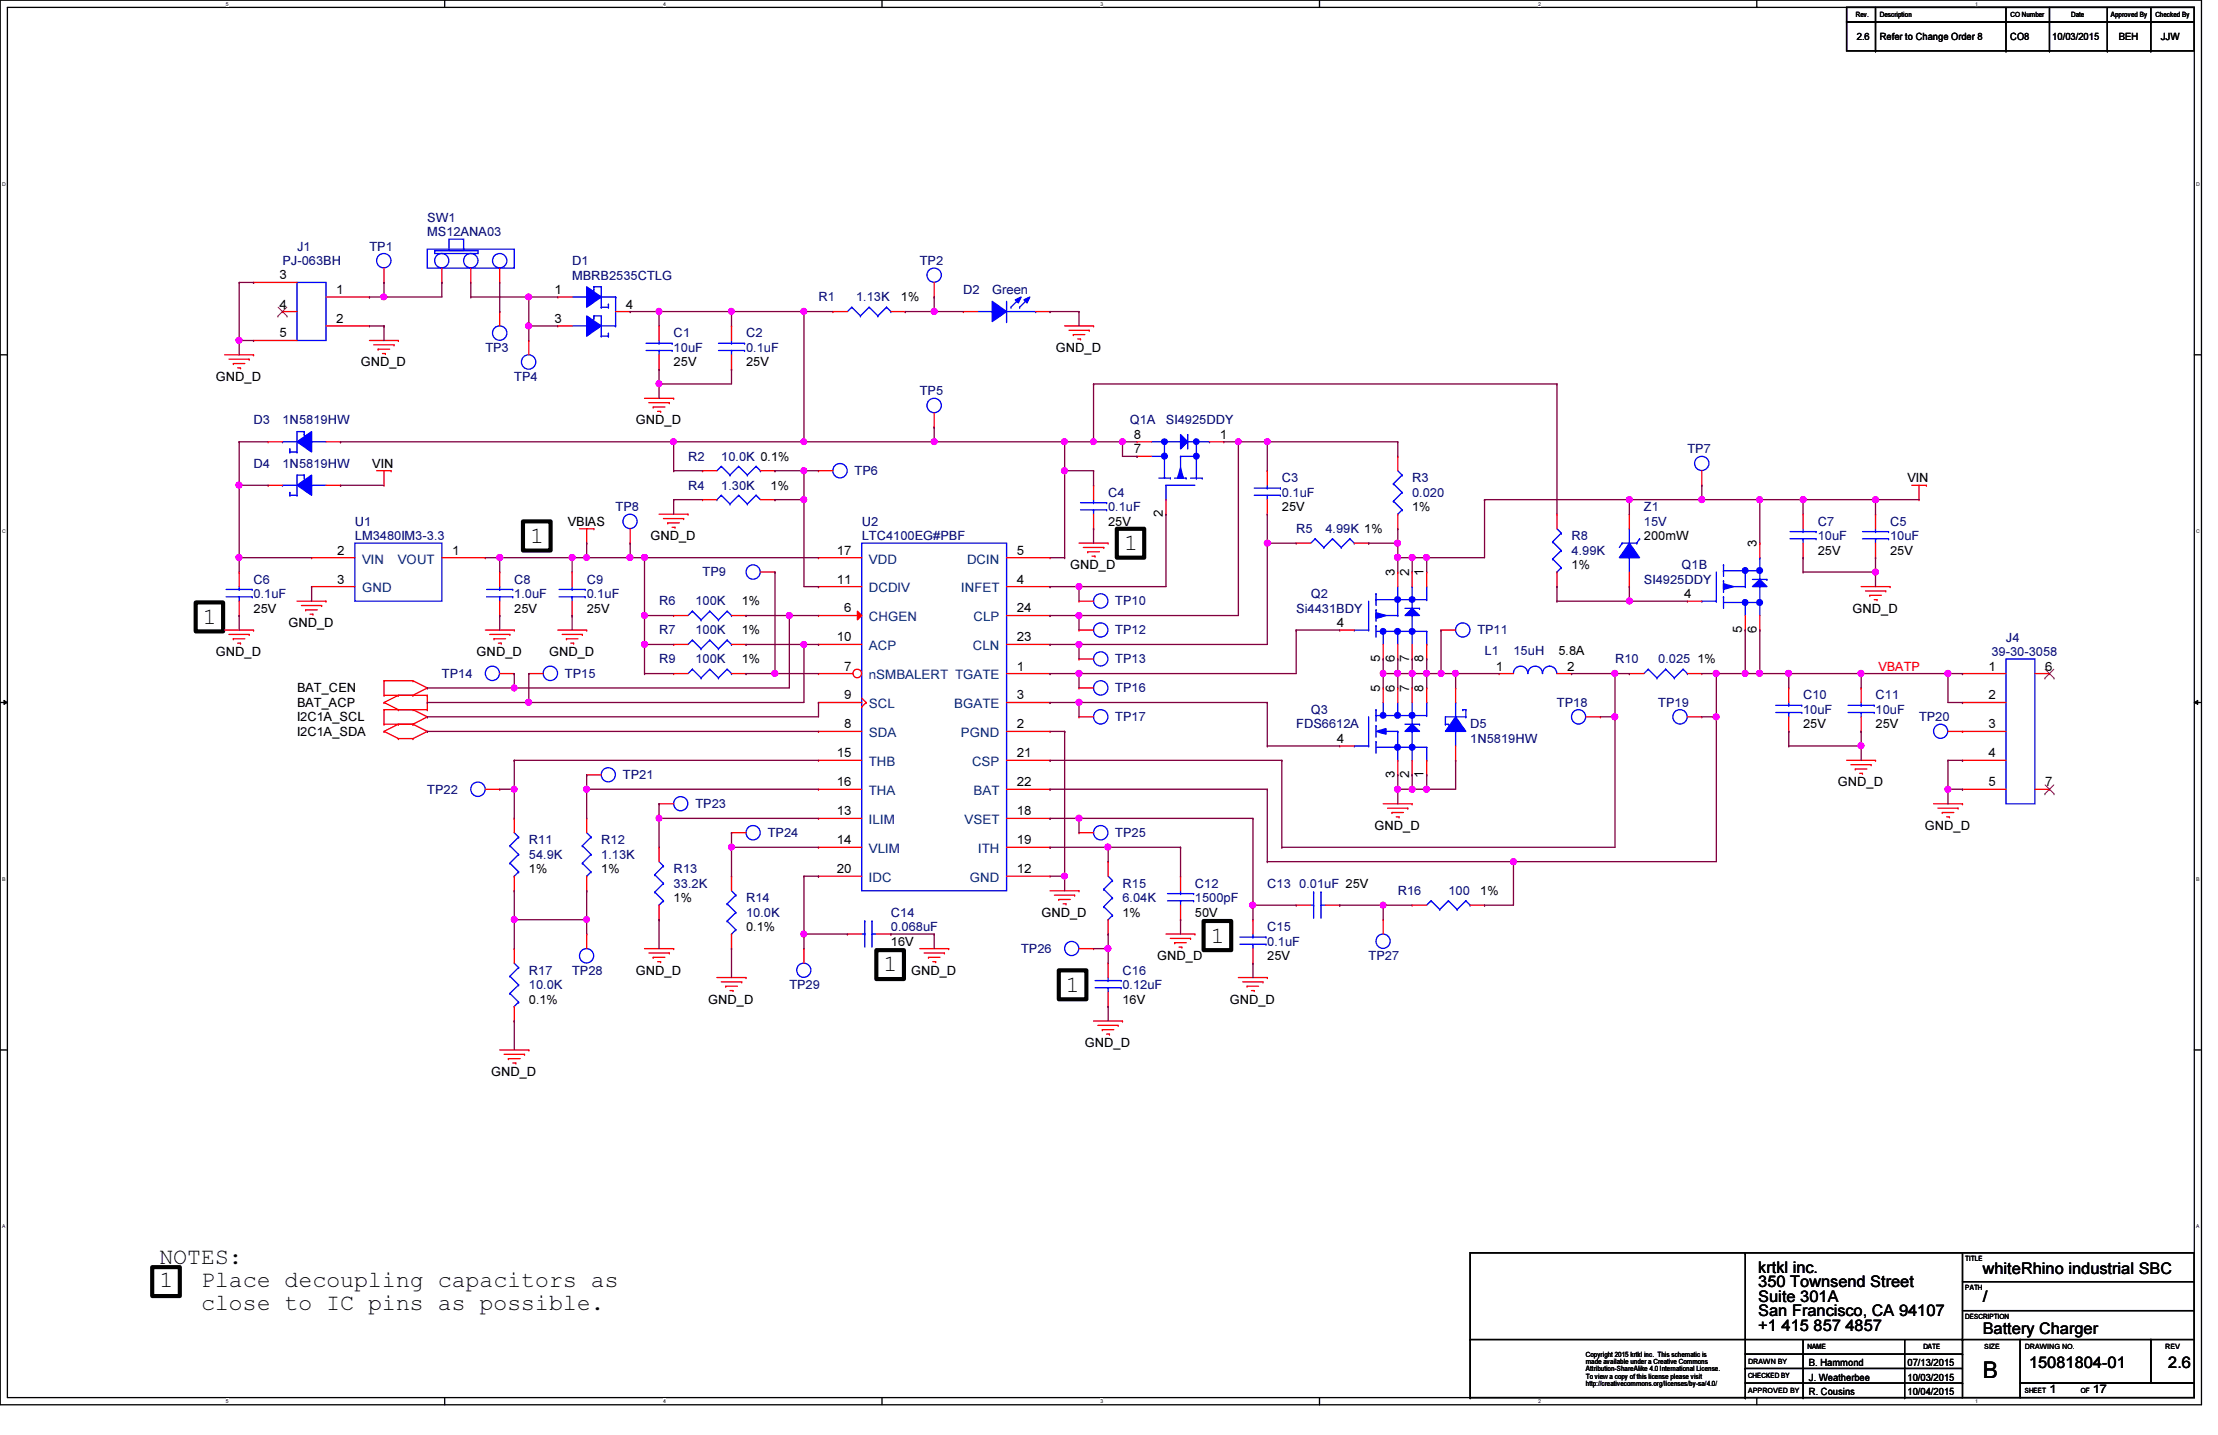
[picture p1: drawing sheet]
<svg xmlns="http://www.w3.org/2000/svg" width="432mm" height="279mm" viewBox="0 0 432 279" stroke-linecap="round" stroke-linejoin="round" font-family="sans-serif">
<defs><g id="words">
<g font-size="4.5">
<text x="103.2" y="105.7">1</text>
<text x="218.8" y="107.1">1</text>
<text x="39.5" y="121.5">1</text>
<text x="235.7" y="183.5">1</text>
<text x="172" y="189.1">1</text>
<text x="207.5" y="193.1">1</text>
<text x="31" y="246.1">NOTES:</text>
<text x="31" y="250.6">1</text>
<text x="39.2" y="250.6">Place decoupling capacitors as</text>
<text x="39.2" y="255.1">close to IC pins as possible.</text>
<text x="386" y="268.3">B</text>
</g>
<g font-size="3.1">
<text x="342.3" y="247.8">krtkl inc.</text>
<text x="342.3" y="250.7">350 Townsend Street</text>
<text x="386" y="248.1">whiteRhino industrial SBC</text>
<text x="342.3" y="253.4">Suite 301A</text>
<text x="342.3" y="256.3">San Francisco, CA 94107</text>
<text x="386" y="253.4">/</text>
<text x="342.3" y="259.1">+1 415 857 4857</text>
<text x="386" y="259.7">Battery Charger</text>
<text x="395" y="266.4">15081804-01</text>
<text x="422.1" y="266.4">2.6</text>
</g>
<g font-size="2.5" fill="#000080">
<text x="83.2" y="43.1">SW1</text>
<text x="83.2" y="46">MS12ANA03</text>
<text x="55" y="51.6">PJ-063BH</text>
<text x="57.8" y="48.8">J1</text>
<text x="71.9" y="48.8">TP1</text>
<text x="111.4" y="51.6">D1</text>
<text x="179.1" y="51.6">TP2</text>
<text x="111.4" y="54.4">MBRB2535CTLG</text>
<text x="159.3" y="58.7">R1</text>
<text x="166.7" y="58.7">1.13K</text>
<text x="187.5" y="57.2">D2</text>
<text x="193.2" y="57.2">Green</text>
<text x="131.1" y="65.7">C1</text>
<text x="145.2" y="65.7">C2</text>
<text x="94.5" y="68.5">TP3</text>
<text x="131.1" y="68.5">10uF</text>
<text x="145.2" y="68.5">0.1uF</text>
<text x="100.1" y="74.2">TP4</text>
<text x="179.1" y="77">TP5</text>
<text x="49.4" y="82.6">D3</text>
<text x="55" y="82.6">1N5819HW</text>
<text x="220" y="82.6">Q1A</text>
<text x="227" y="82.6">SI4925DDY</text>
<text x="133.9" y="89.7">R2</text>
<text x="140.4" y="89.7">10.0K 0.1%</text>
<text x="328.5" y="88.3">TP7</text>
<text x="49.4" y="91.1">D4</text>
<text x="55" y="91.1">1N5819HW</text>
<text x="133.9" y="95.3">R4</text>
<text x="140.4" y="95.3">1.30K</text>
<text x="166.4" y="92.5">TP6</text>
<text x="249.6" y="93.9">C3</text>
<text x="274.9" y="93.9">R3</text>
<text x="119.8" y="99.5">TP8</text>
<text x="215.7" y="96.7">C4</text>
<text x="215.7" y="99.5">0.1uF</text>
<text x="249.6" y="96.7">0.1uF</text>
<text x="274.9" y="96.7">0.020</text>
<text x="320" y="99.5">Z1</text>
<text x="69.1" y="102.4">U1</text>
<text x="69.1" y="105.2">LM3480IM3-3.3</text>
<text x="167.8" y="102.4">U2</text>
<text x="167.8" y="105.2">LTC4100EG#PBF</text>
<text x="252.3" y="103.8">R5</text>
<text x="258" y="103.8">4.99K 1%</text>
<text x="305.9" y="105.2">R8</text>
<text x="305.9" y="108">4.99K</text>
<text x="320" y="102.4">15V</text>
<text x="353.9" y="102.4">C7</text>
<text x="353.9" y="105.2">10uF</text>
<text x="368" y="102.4">C5</text>
<text x="368" y="105.2">10uF</text>
<text x="49.4" y="113.6">C6</text>
<text x="100.1" y="113.6">C8</text>
<text x="114.2" y="113.6">C9</text>
<text x="136.8" y="112.2">TP9</text>
<text x="320" y="113.6">SI4925DDY</text>
<text x="327.4" y="110.8">Q1B</text>
<text x="49.4" y="116.5">0.1uF</text>
<text x="100.1" y="116.5">1.0uF</text>
<text x="114.2" y="116.5">0.1uF</text>
<text x="128.3" y="117.9">R6</text>
<text x="135.4" y="117.9">100K</text>
<text x="217.1" y="117.9">TP10</text>
<text x="252.3" y="119.3">Si4431BDY</text>
<text x="255.2" y="116.5">Q2</text>
<text x="128.3" y="123.5">R7</text>
<text x="135.4" y="123.5">100K</text>
<text x="217.1" y="123.5">TP12</text>
<text x="287.6" y="123.5">TP11</text>
<text x="390.5" y="124.9">J4</text>
<text x="86" y="132">TP14</text>
<text x="110" y="132">TP15</text>
<text x="128.3" y="129.2">R9</text>
<text x="135.4" y="129.2">100K</text>
<text x="217.1" y="129.2">TP13</text>
<text x="289" y="127.5">L1</text>
<text x="294.6" y="127.5">15uH</text>
<text x="314.4" y="129.2">R10</text>
<text x="322.8" y="129.2">0.025</text>
<text x="387.7" y="127.7">39-30-3058</text>
<text x="217.1" y="134.8">TP16</text>
<text x="303.1" y="137.6">TP18</text>
<text x="322.8" y="137.6">TP19</text>
<text x="351" y="136.2">C10</text>
<text x="365.1" y="136.2">C11</text>
<text x="217.1" y="140.4">TP17</text>
<text x="252.3" y="141.8">FDS6612A</text>
<text x="255.2" y="139">Q3</text>
<text x="286.2" y="141.8">D5</text>
<text x="351" y="139">10uF</text>
<text x="365.1" y="139">10uF</text>
<text x="373.6" y="140.4">TP20</text>
<text x="286.2" y="144.7">1N5819HW</text>
<text x="83.2" y="154.5">TP22</text>
<text x="121.3" y="151.7">TP21</text>
<text x="135.4" y="157.4">TP23</text>
<text x="103" y="164.4">R11</text>
<text x="103" y="167.2">54.9K</text>
<text x="117.1" y="164.4">R12</text>
<text x="117.1" y="167.2">1.13K</text>
<text x="149.5" y="163">TP24</text>
<text x="217.1" y="163">TP25</text>
<text x="131.1" y="170">R13</text>
<text x="131.1" y="172.8">33.2K</text>
<text x="218.5" y="172.8">R15</text>
<text x="232.6" y="172.8">C12</text>
<text x="246.7" y="172.8">C13</text>
<text x="252.9" y="172.8">0.01uF 25V</text>
<text x="145.2" y="175.7">R14</text>
<text x="145.2" y="178.5">10.0K</text>
<text x="173.4" y="178.5">C14</text>
<text x="218.5" y="175.7">6.04K</text>
<text x="232.6" y="175.7">1500pF</text>
<text x="272.1" y="174.2">R16</text>
<text x="282" y="174.2">100</text>
<text x="173.4" y="181.3">0.068uF</text>
<text x="198.8" y="185.5">TP26</text>
<text x="246.7" y="181.3">C15</text>
<text x="246.7" y="184.1">0.1uF</text>
<text x="103" y="189.8">R17</text>
<text x="111.4" y="189.8">TP28</text>
<text x="218.5" y="189.8">C16</text>
<text x="266.4" y="186.9">TP27</text>
<text x="103" y="192.6">10.0K</text>
<text x="153.7" y="192.6">TP29</text>
<text x="218.5" y="192.6">0.12uF</text>
</g>
<g font-size="2.5">
<text x="54.4" y="54.4">3</text>
<text x="65.4" y="57.2">1</text>
<text x="107.9" y="57.2">1</text>
<text x="175.4" y="58.7">1%</text>
<text x="54.4" y="60.1">4</text>
<text x="54.4" y="65.7">5</text>
<text x="65.4" y="62.9">2</text>
<text x="107.9" y="62.9">3</text>
<text x="121.8" y="60.1">4</text>
<text x="70.2" y="71.3">GND_D</text>
<text x="131.1" y="71.3">25V</text>
<text x="145.2" y="71.3">25V</text>
<text x="205.6" y="68.5">GND_D</text>
<text x="42" y="74.2">GND_D</text>
<text x="123.8" y="82.6">GND_D</text>
<text x="220.7" y="88.3">7</text>
<text x="220.7" y="85.4">8</text>
<text x="237.4" y="85.4">1</text>
<text x="72.5" y="91.1">VIN</text>
<text x="150" y="95.3">1%</text>
<text x="371.3" y="93.9">VIN</text>
<text x="226.4" y="100.7" transform="rotate(-90 226.4 100.7)">2</text>
<text x="249.6" y="99.5">25V</text>
<text x="274.9" y="99.5">1%</text>
<text x="65.7" y="108">2</text>
<text x="88" y="108">1</text>
<text x="110.5" y="102.4">VBIAS</text>
<text x="126.6" y="105.2">GND_D</text>
<text x="162.9" y="108">17</text>
<text x="198" y="108">5</text>
<text x="215.7" y="102.4">25V</text>
<text x="320" y="105.2">200mW</text>
<text x="342" y="106.6" transform="rotate(-90 342 106.6)">3</text>
<text x="353.9" y="108">25V</text>
<text x="368" y="108">25V</text>
<text x="65.7" y="113.6">3</text>
<text x="162.9" y="113.6">11</text>
<text x="198" y="113.6">4</text>
<text x="208.4" y="110.8">GND_D</text>
<text x="271.5" y="112.2" transform="rotate(-90 271.5 112.2)">3</text>
<text x="274.3" y="112.2" transform="rotate(-90 274.3 112.2)">2</text>
<text x="277.2" y="112.2" transform="rotate(-90 277.2 112.2)">1</text>
<text x="305.9" y="110.8">1%</text>
<text x="49.4" y="119.3">25V</text>
<text x="100.1" y="119.3">25V</text>
<text x="114.2" y="119.3">25V</text>
<text x="144.4" y="117.9">1%</text>
<text x="164.3" y="119.3">6</text>
<text x="198" y="119.3">24</text>
<text x="327.9" y="116.5">4</text>
<text x="360.6" y="119.3">GND_D</text>
<text x="56.1" y="122.1">GND_D</text>
<text x="144.4" y="123.5">1%</text>
<text x="162.9" y="124.9">10</text>
<text x="198" y="124.9">23</text>
<text x="260.2" y="122.1">4</text>
<text x="339.2" y="123.3" transform="rotate(-90 339.2 123.3)">5</text>
<text x="342" y="123.3" transform="rotate(-90 342 123.3)">6</text>
<text x="42" y="127.7">GND_D</text>
<text x="92.8" y="127.7">GND_D</text>
<text x="106.9" y="127.7">GND_D</text>
<text x="144.4" y="129.2">1%</text>
<text x="164.3" y="130.6">7</text>
<text x="198" y="130.6">1</text>
<text x="268.7" y="128.9" transform="rotate(-90 268.7 128.9)">5</text>
<text x="271.5" y="128.9" transform="rotate(-90 271.5 128.9)">6</text>
<text x="274.3" y="128.9" transform="rotate(-90 274.3 128.9)">7</text>
<text x="277.2" y="128.9" transform="rotate(-90 277.2 128.9)">8</text>
<text x="291.2" y="130.6">1</text>
<text x="303.4" y="127.5">5.8A</text>
<text x="305.1" y="130.6">2</text>
<text x="330.5" y="129.2">1%</text>
<text x="387.1" y="130.6">1</text>
<text x="398.1" y="130.6">6</text>
<text x="57.8" y="134.8">BAT_CEN</text>
<text x="57.8" y="137.6">BAT_ACP</text>
<text x="164.3" y="136.2">9</text>
<text x="198" y="136.2">3</text>
<text x="268.7" y="134.8" transform="rotate(-90 268.7 134.8)">5</text>
<text x="271.5" y="134.8" transform="rotate(-90 271.5 134.8)">6</text>
<text x="274.3" y="134.8" transform="rotate(-90 274.3 134.8)">7</text>
<text x="277.2" y="134.8" transform="rotate(-90 277.2 134.8)">8</text>
<text x="387.1" y="136.2">2</text>
<text x="57.8" y="140.4">I2C1A_SCL</text>
<text x="57.8" y="143.3">I2C1A_SDA</text>
<text x="164.3" y="141.8">8</text>
<text x="198" y="141.8">2</text>
<text x="351" y="141.8">25V</text>
<text x="365.1" y="141.8">25V</text>
<text x="387.1" y="141.8">3</text>
<text x="162.9" y="147.4">15</text>
<text x="198" y="147.4">21</text>
<text x="260.2" y="144.7">4</text>
<text x="387.1" y="147.4">4</text>
<text x="162.9" y="153.1">16</text>
<text x="198" y="153.1">22</text>
<text x="271.5" y="151.5" transform="rotate(-90 271.5 151.5)">3</text>
<text x="274.3" y="151.5" transform="rotate(-90 274.3 151.5)">2</text>
<text x="277.2" y="151.5" transform="rotate(-90 277.2 151.5)">1</text>
<text x="357.8" y="153.1">GND_D</text>
<text x="387.1" y="153.1">5</text>
<text x="398.1" y="153.1">7</text>
<text x="162.9" y="158.7">13</text>
<text x="198" y="158.7">18</text>
<text x="267.6" y="161.6">GND_D</text>
<text x="374.7" y="161.6">GND_D</text>
<text x="162.9" y="164.4">14</text>
<text x="198" y="164.4">19</text>
<text x="103" y="170">1%</text>
<text x="117.1" y="170">1%</text>
<text x="162.9" y="170">20</text>
<text x="198" y="170">12</text>
<text x="131.1" y="175.7">1%</text>
<text x="202.7" y="178.5">GND_D</text>
<text x="218.5" y="178.5">1%</text>
<text x="232.6" y="178.5">50V</text>
<text x="288.2" y="174.2">1%</text>
<text x="145.2" y="181.3">0.1%</text>
<text x="173.4" y="184.1">16V</text>
<text x="123.8" y="189.8">GND_D</text>
<text x="177.4" y="189.8">GND_D</text>
<text x="225.3" y="186.9">GND_D</text>
<text x="246.7" y="186.9">25V</text>
<text x="103" y="195.4">0.1%</text>
<text x="137.9" y="195.4">GND_D</text>
<text x="218.5" y="195.4">16V</text>
<text x="239.4" y="195.4">GND_D</text>
<text x="211.2" y="203.9">GND_D</text>
<text x="95.6" y="209.5">GND_D</text>
</g>
<g font-size="2.5" fill="#004080">
<text x="70.5" y="109.7">VIN</text>
<text x="77.4" y="109.7">VOUT</text>
<text x="169.2" y="109.7">VDD</text>
<text x="188.3" y="109.7">DCIN</text>
<text x="70.5" y="115.4">GND</text>
<text x="169.2" y="115.4">DCDIV</text>
<text x="187.1" y="115.4">INFET</text>
<text x="169.2" y="121">CHGEN</text>
<text x="189.5" y="121">CLP</text>
<text x="169.2" y="126.6">ACP</text>
<text x="189.4" y="126.6">CLN</text>
<text x="169.2" y="132.3">nSMBALERT TGATE</text>
<text x="169.2" y="137.9">SCL</text>
<text x="185.8" y="137.9">BGATE</text>
<text x="169.2" y="143.6">SDA</text>
<text x="187.1" y="143.6">PGND</text>
<text x="169.2" y="149.2">THB</text>
<text x="189.2" y="149.2">CSP</text>
<text x="169.2" y="154.8">THA</text>
<text x="189.5" y="154.8">BAT</text>
<text x="169.2" y="160.5">ILIM</text>
<text x="187.8" y="160.5">VSET</text>
<text x="169.2" y="166.1">VLIM</text>
<text x="190.4" y="166.1">ITH</text>
<text x="169.2" y="171.7">IDC</text>
<text x="188.8" y="171.7">GND</text>
</g>
<text font-size="2.5" fill="#f00" x="365.7" y="130.6">VBATP</text>
<g font-size="2.2">
<text x="399" y="271.3">1</text>
<text x="407.4" y="271.3">17</text>
</g>
<g font-size="1.9">
<text x="361.5" y="7.7">2.6</text>
<text x="366" y="7.7">Refer to Change Order 8</text>
<text x="391.4" y="7.7">CO8</text>
<text x="399.5" y="7.7">10/03/2015</text>
<text x="412.5" y="7.7">BEH</text>
<text x="420.7" y="7.7">JJW</text>
<text x="352.2" y="268.8">J. Weatherbee</text>
<text x="352.2" y="266">B. Hammond</text>
<text x="371.3" y="266">07/13/2015</text>
<text x="371.3" y="268.8">10/03/2015</text>
<text x="352.2" y="271.6">R. Cousins</text>
<text x="371.3" y="271.6">10/04/2015</text>
</g>
<g font-size="1.4">
<text x="361.3" y="3.3">Rev.</text>
<text x="366" y="3.3">Description</text>
<text x="391.4" y="3.3">CO Number</text>
<text x="403.2" y="3.3">Date</text>
<text x="410.9" y="3.3">Approved By</text>
<text x="419.6" y="3.3">Checked By</text>
<text x="382.6" y="245.5">TITLE</text>
<text x="382.6" y="251.1">PATH</text>
<text x="382.6" y="256.8">DESCRIPTION</text>
<text x="351.9" y="262.7">NAME</text>
<text x="374.4" y="262.7">DATE</text>
<text x="386.3" y="262.7">SIZE</text>
<text x="394.2" y="262.7">DRAWING NO.</text>
<text x="421.5" y="262.7">REV</text>
<text x="308.7" y="264.1">Copyright 2015 krtkl inc. This schematic is</text>
<text x="308.7" y="265.6">made available under a Creative Commons</text>
<text x="308.7" y="267">Attribution-ShareAlike 4.0 International License.</text>
<text x="308.7" y="268.4">To view a copy of this license please visit</text>
<text x="308.7" y="269.9">http://creativecommons.org/licenses/by-sa/4.0/</text>
<text x="340.3" y="265.5">DRAWN BY</text>
<text x="340.3" y="268.4">CHECKED BY</text>
<text x="340.3" y="271.1">APPROVED BY</text>
<text x="394.2" y="271.1">SHEET</text>
<text x="405.1" y="271.1">OF</text>
</g>
<g font-size="1">
<text x="44" y="1.1">5</text>
<text x="129.1" y="1.1">4</text>
<text x="214.2" y="1.1">3</text>
<text x="299.4" y="1.1">2</text>
<text x="384.6" y="1.1">1</text>
<text x=".4" y="36.2">D</text>
<text x="427.6" y="36.2">D</text>
<text x=".4" y="103.8">C</text>
<text x="427.6" y="103.8">C</text>
<text x=".4" y="171.5">B</text>
<text x="427.6" y="171.5">B</text>
<text x=".4" y="239.1">A</text>
<text x="427.6" y="239.1">A</text>
<text x="44" y="273.2">5</text>
<text x="129.1" y="273.2">4</text>
<text x="214.2" y="273.2">3</text>
<text x="299.4" y="273.2">2</text>
<text x="384.6" y="273.2">1</text>
</g>
</g></defs>
<path d="M0 0h428.6v273.5h-428.6zM1.4 1.4h425.8v270.7h-425.8z" fill="none" stroke="#000" stroke-width=".25"/>
<g fill="#fff">
<path d="M44 .2h.5v1.2h-.5z"/>
<path d="M44 272.3h.5v1.1h-.5z"/>
</g>
<path d="M86.6 0v1.4M86.6 272.1v1.4" fill="none" stroke="#000" stroke-width=".25"/>
<g fill="#fff">
<path d="M129.1 .2h.6v1.2h-.6z"/>
<path d="M129.1 272.3h.6v1.1h-.6z"/>
</g>
<path d="M171.7 0v1.4M171.7 272.1v1.4" fill="none" stroke="#000" stroke-width=".25"/>
<g fill="#fff">
<path d="M214.2 .2h.6v1.2h-.6z"/>
<path d="M214.2 272.3h.6v1.1h-.6z"/>
</g>
<path d="M256.9 0v1.4M256.9 272.1v1.4" fill="none" stroke="#000" stroke-width=".25"/>
<g fill="#fff">
<path d="M299.4 .2h.6v1.2h-.6z"/>
<path d="M299.4 272.3h.6v1.1h-.6z"/>
</g>
<path d="M342 0v1.4M342 272.1v1.4" fill="none" stroke="#000" stroke-width=".25"/>
<g fill="#fff">
<path d="M384.6 .2h.5v1.2h-.5z"/>
<path d="M384.6 272.3h.5v1.1h-.5z"/>
<path d="M.4 35.3h.7v1.1h-.7z"/>
<path d="M427.6 35.3h.7v1.1h-.7z"/>
<path d="M.4 102.9h.7v1.2h-.7z"/>
<path d="M427.6 102.9h.7v1.2h-.7z"/>
</g>
<path d="M0 69.1h1.4M427.2 69.1h1.4" fill="none" stroke="#000" stroke-width=".25"/>
<g fill="#fff">
<path d="M.4 170.6h.7v1.1h-.7z"/>
<path d="M427.6 170.6h.6v1.1h-.6z"/>
</g>
<path d="M0 136.8h1.4M427.2 136.8h1.4" fill="none" stroke="#000" stroke-width=".25"/>
<path d="M.8 136.4l.6 .4-.6 .4zM427.2 136.8l.7-.4v.8z" fill="#000"/>
<path d="M.8 136.4l.6 .4-.6 .4zM427.2 136.8l.7-.4v.8z" fill="none" stroke="#000" stroke-width=".19"/>
<g fill="#fff">
<path d="M.4 238.3h.7v1.1h-.7z"/>
<path d="M427.6 238.3h.6v1.1h-.6z"/>
</g>
<g fill="none" stroke="#000" stroke-width=".25">
<path d="M359.5 1.4h67.7v2.9h-67.7zM359.5 4.3h67.7v5.6h-67.7zM365.1 4.3h.1M365.1 9.9h.1M365.1 1.4v8.5M390.5 4.3h.1M390.5 9.9h.1M390.5 1.4v8.5M399 4.3h.1M399 9.9h.1M399 1.4v8.5M410.3 4.3h.1"/>
<path d="M410.3 9.9h.1M410.3 1.4v8.5M418.7 4.3h.1M418.7 9.9h.1M418.7 1.4v8.5M0 204.4h1.4M427.2 204.4h1.4M339.8 243.9h.1M339.8 243.9v28.2M382.1 243.9v16.9M382.1 249.6h45.1M382.1 255.2h45.1"/>
<path d="M427.2 243.9h.1M427.2 249.6h.1M427.2 255.2h.1M427.2 243.9h-141v28.2M427.2 243.9v16.9M286.2 272.1h.1M286.2 260.8h.1M286.2 272.1h95.9M286.2 260.8h95.9M339.8 272.1h.1M339.8 266.4h.1M339.8 263.7h42.3"/>
<path d="M339.8 266.4h42.3M339.8 269.3h42.3M351 272.1h.1M351 260.8v11.3M370.8 272.1h.1M370.8 260.8v11.3M382.1 260.8h11.2v11.3h-11.2zM382.1 260.8h.1M382.1 263.7h.1M382.1 269.3h.1M393.3 269.3h33.9v2.8h-33.9zM393.3 260.8h25.4v8.5h-25.4z"/>
<path d="M418.7 260.8h8.5v8.5h-8.5z"/>
</g>
<path d="M38.1 117.3h5.3v5.6h-5.3zM101.8 101.5h5.4v5.7h-5.4zM217.4 103h5.4v5.6h-5.4zM234.3 179.3h5.4v5.7h-5.4zM170.6 185h5.4v5.6h-5.4zM206.1 188.9h5.4v5.7h-5.4zM29.6 246.7h5.4v5.6h-5.4z" fill="none" stroke="#000" stroke-width=".8"/>
<g fill="none" stroke="#f00" stroke-width=".25">
<path d="M43.7 69.1h5.7M44.6 69.9h3.9M45.4 70.8h.1M45.4 70.8h2.3M46.3 71.6h.5M46.8 71.6h.1M48.5 69.9h.1M49.4 69.1h.1M71.9 66.3h5.7M72.8 67.1h3.9M73.6 68h.1M73.6 68h2.3"/>
<path d="M74.5 68.8h.5M75 68.8h.1M76.7 67.1h.1M77.6 66.3h.1M125.5 77.6h5.6M126.3 78.4h4M127.2 79.2h.1M127.2 79.2h2.3M130.3 78.4h.1M131.1 77.6h.1M207.3 63.5h5.6M208.1 64.3h3.9"/>
<path d="M209 65.2h.1M209 65.2h2.2M209.8 66h.6M210.4 66h.1M212 64.3h.1M212.9 63.5h.1M73.3 91.7h2.9M74.8 94.5h.1M74.8 91.7v2.8M76.2 91.7h.1M128 80.1h.6M128.6 80.1h.1"/>
<path d="M136.8 91.7h.1M136.8 91.7h2.8M148 91.7h2.9M150.9 91.7h.1M181.9 83.2h.1M181.9 80.4v2.8M372.2 94.5h2.8M373.6 97.3h.1M373.6 94.5v2.8M375 94.5h.1M57.8 117.1h5.7M58.7 117.9h3.9"/>
<path d="M59.5 118.7h.1M59.5 118.7h2.3M60.4 119.6h.5M60.9 119.6h.1M62.6 117.9h.1M63.5 117.1h.1M97.3 111.4h.1M97.3 119.8h.1M97.3 111.4v2.8M97.3 117.1v2.7M111.4 111.4h.1M111.4 119.8h.1"/>
<path d="M111.4 111.4v2.8M111.4 117.1v2.7M112.8 103h2.8M114.2 105.7h.1M114.2 103v2.7M115.6 103h.1M122.7 105.7h.1M122.7 103v2.7M128.3 100.1h5.6M129.2 101h3.9M130 101.8h.1M130 101.8h2.2"/>
<path d="M130.9 102.7h.5M131.4 102.7h.1M133.1 101h.1M133.9 100.1h.1M210.1 105.7h5.6M210.9 106.6h4M211.8 107.4h.1M211.8 107.4h2.2M212.6 108.3h.6M213.2 108.3h.1M214.9 106.6h.1M215.7 105.7h.1"/>
<path d="M362.3 114.2h5.7M363.2 115.1h3.9M364 115.9h.1M364 115.9h2.3M364.9 116.8h.5M365.4 116.8h.1M367.1 115.1h.1M368 114.2h.1M43.7 122.7h5.7M44.6 123.5h3.9M45.4 124.4h.1M45.4 124.4h2.3"/>
<path d="M46.3 125.2h.5M46.8 125.2h.1M48.5 123.5h.1M49.4 122.7h.1M74.8 138.2h.1M74.8 135.4h.1M74.8 132.5h.1M74.8 136.8h.1M74.8 138.2h8.4M74.8 132.5v2.9M74.8 138.2v2.8M74.8 132.5h5.6"/>
<path d="M74.8 135.4h8.4M74.8 136.8l2.8 1.4M77.6 138.2h.1M77.6 135.4h.1M77.6 135.4l-2.8 1.4M80.4 138.2h.1M80.4 132.5h.1M80.4 135.4h.1M80.4 138.2l2.8 1.4M80.4 132.5l2.8 1.4M83.2 139.6h.1M83.2 133.9h.1"/>
<path d="M83.2 138.2h.1M83.2 135.4h.1M83.2 139.6l-2.8 1.4M83.2 133.9l-2.8 1.5M83.2 135.4v2.8M94.5 122.7h5.6M95.3 123.5h4M96.2 124.4h.1M96.2 124.4h2.2M97 125.2h.6M97.6 125.2h.1M99.3 123.5h.1"/>
<path d="M100.1 122.7h.1M103 131.1h.1M103 131.1h2.7M108.6 122.7h5.6M109.4 123.5h4M110.3 124.4h.1M110.3 124.4h2.2M111.1 125.2h.6M111.7 125.2h.1M113.4 123.5h.1M114.2 122.7h.1M210.1 122.7h.1"/>
<path d="M210.1 139.6h.1M210.1 133.9h.1M210.1 122.7h2.8M210.1 139.6h2.8M210.1 133.9h2.8M291.8 131.1h.1M291.8 131.1h2.8M303.1 131.1h2.8M305.9 131.1h.1M74.8 141h.1M74.8 142.4h.1M74.8 141h5.6"/>
<path d="M74.8 142.4l2.8 1.4M77.6 141h.1M77.6 143.8h.1M77.6 141l-2.8 1.4M77.6 143.8h2.8M80.4 141h.1M80.4 143.8h.1M80.4 141l2.8 1.4M83.2 142.4h.1M83.2 142.4l-2.8 1.4M94.5 153.7h2.8M97.3 153.7h.1"/>
<path d="M269.3 156.5h5.6M270.1 157.4h4M271 158.2h.1M271 158.2h2.2M271.8 159h.6M272.4 159h.1M274.1 157.4h.1M274.9 156.5h.1M359.5 148h5.6M360.3 148.9h4M361.2 149.7h.1M361.2 149.7h2.2"/>
<path d="M362 150.6h.6M362.6 150.6h.1M364.3 148.9h.1M365.1 148h.1M376.4 156.5h5.7M377.3 157.4h3.9M378.1 158.2h.1M378.1 158.2h2.3M379 159h.5M379.5 159h.1M381.2 157.4h.1M382.1 156.5h.1"/>
<path d="M128.3 165h.1M128.3 179.1h.1M128.3 165v2.8M128.3 176.2v2.9M204.4 173.4h5.7M205.3 174.3h3.9M206.1 175.1h.1M206.1 175.1h2.3M207 176h.5M207.5 176h.1M209.2 174.3h.1M210.1 173.4h.1"/>
<path d="M229.8 170.6h.1M229.8 179.1h.1M229.8 170.6v2.8M229.8 176.2v2.9M252.3 176.2h.1M252.3 176.2h2.9M258 176.2h2.8M260.8 176.2h.1M269.3 179.1h.1M269.3 179.1v2.8M274.9 176.2h.1M274.9 176.2h2.8"/>
<path d="M286.2 176.2h2.8M289 176.2h.1M125.5 184.7h5.6M126.3 185.5h4M127.2 186.4h.1M127.2 186.4h2.3M128 187.2h.6M128.6 187.2h.1M130.3 185.5h.1M131.1 184.7h.1M139.6 190.3h5.6M140.4 191.2h4"/>
<path d="M141.3 192h.1M141.3 192h2.3M142.1 192.9h.6M142.7 192.9h.1M144.4 191.2h.1M145.2 190.3h.1M165 181.9h.1M165 181.9h2.8M170.6 181.9h2.8M173.4 181.9h.1M179.1 184.7h5.6M179.9 185.5h4"/>
<path d="M180.8 186.4h.1M180.8 186.4h2.2M181.6 187.2h.6M182.2 187.2h.1M183.9 185.5h.1M184.7 184.7h.1M210.1 184.7h2.8M212.9 184.7h.1M212.9 198.8h5.6M213.7 199.6h4M217.7 199.6h.1M218.5 198.8h.1"/>
<path d="M227 181.9h5.6M227.8 182.7h4M228.7 183.6h.1M228.7 183.6h2.2M229.5 184.4h.6M230.1 184.4h.1M231.8 182.7h.1M232.6 181.9h.1M241.1 190.3h5.6M241.9 191.2h4M242.8 192h.1M242.8 192h2.2"/>
<path d="M243.6 192.9h.6M244.2 192.9h.1M245.9 191.2h.1M246.7 190.3h.1M97.3 204.4h5.7M98.1 205.3h4M99 206.1h.1M99 206.1h2.3M99.8 207h.6M100.4 207h.1M102.1 205.3h.1M103 204.4h.1"/>
<path d="M214.6 200.5h.1M214.6 200.5h2.2M215.4 201.3h.6M216 201.3h.1"/>
</g>
<g fill="none" stroke="#00f" stroke-width=".25">
<path d="M111.4 57.8h2.8M114.2 57.8h.1M115.6 55.8h.1M115.6 55.8h1.5v4M117.1 59.8h.1M117.1 57.8h2.7M117.1 59.8h1.3M118.4 59.8h.1M119.8 57.8h.1M140.4 90.8h.1M140.4 90.8l-.8 .9M140.4 90.8l1.7 1.7"/>
<path d="M142.1 92.5h.1M143.8 90.8h.1M143.8 90.8l-1.7 1.7M143.8 90.8l1.7 1.7M145.5 92.5h.1M147.2 90.8h.1M147.2 90.8l-1.7 1.7M147.2 90.8l.8 .9M148 91.7h.1M94.7 116.2h5.1M94.7 114.8h5.1M97.3 114.8h.1"/>
<path d="M97.3 116.2h.1M97.3 114.2v.6M97.3 116.2v.9M99.8 116.2h.1M99.8 114.8h.1M108.8 116.2h5.1M108.8 114.8h5.1M111.4 114.8h.1M111.4 116.2h.1M111.4 114.2v.6M111.4 116.2v.9M113.9 116.2h.1"/>
<path d="M113.9 114.8h.1M294.6 131.1a1.4 1.4 0 0 1 1.4-1.4 1.4 1.4 0 0 1 1.4 1.4M297.5 131.1a1.4 1.4 0 0 1 1.4-1.4 1.4 1.4 0 0 1 1.4 1.4 1.4 1.4 0 0 1 1.4-1.4 1.4 1.4 0 0 1 1.4 1.4M127.5 170.3h.1M127.5 173.7h.1M127.5 170.3l1.7 1.7M127.5 173.7l1.7 1.7M128.3 176.2h.1M128.3 167.8l.9 .8M129.2 168.6h.1M129.2 172h.1M129.2 175.4h.1"/>
<path d="M129.2 168.6l-1.7 1.7M129.2 172l-1.7 1.7M129.2 175.4l-.9 .8M168.4 179.3h.1M168.4 179.3v5.1M169.8 179.3h.1M169.8 179.3v5.1M227.3 175.4h5.1M227.3 174h5.1M229.8 174h.1M229.8 175.4h.1M229.8 173.4v.6"/>
<path d="M229.8 175.4v.8M232.4 175.4h.1M232.4 174h.1M255.2 176.2h.5M255.7 176.2h.1M255.7 173.7h.1M255.7 173.7v5.1M257.2 173.7h.1M257.2 176.2h.1M257.2 176.2h.8M257.2 173.7v5.1M278.6 175.4h.1"/>
<path d="M278.6 175.4l-.9 .8M278.6 175.4l1.7 1.7M280.3 177.1h.1M282 175.4h.1M282 175.4l-1.7 1.7M282 175.4l1.7 1.7M283.7 177.1h.1M285.4 175.4h.1M285.4 175.4l-1.7 1.7M285.4 175.4l.8 .8M286.2 176.2h.1M167.8 181.9h.6"/>
<path d="M168.4 181.9h.1M169.8 181.9h.1M169.8 181.9h.8"/>
<circle cx="181.9" cy="79" r="1.4"/>
<circle cx="122.6" cy="101.5" r="1.39"/>
<circle cx="107.1" cy="131.1" r="1.4"/>
<circle cx="214.3" cy="139.6" r="1.4"/>
<circle cx="214.3" cy="133.9" r="1.4"/>
<circle cx="214.3" cy="122.7" r="1.39"/>
<circle cx="93" cy="153.7" r="1.4"/>
<circle cx="208.6" cy="184.7" r="1.38"/>
<circle cx="269.2" cy="183.3" r="1.39"/>
</g>
<path d="M114.2 55.8l2.9 2-2.9 2z" fill-rule="evenodd" fill="#00f"/>
<g fill="none" stroke="#00f" stroke-width=".25">
<path d="M114.2 55.8l2.9 2-2.9 2zM115.6 56.4h.1M115.6 55.8v.6M118.4 59.2h.1M118.4 59.2v.6M111.4 63.5h2.8M114.2 63.5h.1M115.6 61.5h.1M115.6 61.5h1.5v3.9M117.1 65.4h.1M117.1 65.4h1.3M118.4 65.4h.1"/>
<path d="M118.4 64.9h.1M118.4 64.9v.5"/>
</g>
<path d="M114.2 61.5l2.9 2-2.9 1.9z" fill-rule="evenodd" fill="#00f"/>
<g fill="none" stroke="#00f" stroke-width=".25">
<path d="M119.8 57.8h.1M119.8 57.8v5.7M114.2 61.5l2.9 2-2.9 1.9zM115.6 62.1h.1M115.6 61.5v.6M117.1 63.5h2.7M119.8 63.5h.1M342.6 114.2h.1M342.6 114.2v3.1M320.9 130.3h.1M320.9 130.3l-.9 .8M320.9 130.3l1.7 1.7"/>
<path d="M322.6 132h.1M324.3 130.3h.1M324.3 130.3l-1.7 1.7M324.3 130.3l1.7 1.7M326 132h.1M327.7 130.3h.1M327.7 130.3l-1.7 1.7M327.7 130.3l.8 .8M328.5 131.1h.1"/>
</g>
<path d="M108.6 57.8h.1M108.6 57.8h2.8M108.6 63.5h.1M108.6 63.5h2.8M119.8 60.7h2.9M122.7 60.7h.1M317.2 131.1h.1M317.2 131.1h2.8M328.5 131.1h2.8M331.3 131.1h.1" fill="none" stroke="#f00" stroke-width=".25"/>
<path d="M341.2 114.2l1.4-1.4 1.4 1.4z" fill="#00f"/>
<g fill="none" stroke="#00f" stroke-width=".25">
<path d="M331.3 117.1h.1M331.3 117.1h2.8M334.1 117.1h.1M334.1 111.4v5.7M335.5 113.1h.1M335.5 111.1h.1M335.5 116.2h.1M335.5 113.1v2.3M335.5 116.2v2.2M335.5 111.1h7.1M336.9 114.2h2.9M339.8 111.1h.1"/>
<path d="M339.8 114.2h.1M339.8 111.1v3.1M341.2 114.2l1.4-1.4 1.4 1.4zM341.2 112.8h2.8M342.6 111.1h.1M342.6 111.1v1.7M344 112.8h.1"/>
</g>
<circle cx="339.7" cy="111.1" r=".55" fill="#00f"/>
<circle cx="339.7" cy="111.1" r=".55" fill="none" stroke="#00f" stroke-width=".25"/>
<circle cx="339.7" cy="117.3" r=".55" fill="#00f"/>
<circle cx="339.7" cy="117.3" r=".55" fill="none" stroke="#00f" stroke-width=".25"/>
<path d="M335.5 113.7l2 .5-2 .6z" fill="#00f"/>
<path d="M335.5 113.7l2 .5-2 .6z" fill="none" stroke="#00f" stroke-width=".25"/>
<circle cx="342.6" cy="111.1" r=".56" fill="#00f"/>
<g fill="none" stroke="#00f" stroke-width=".25">
<path d="M335.5 110h.1M335.5 110v2.2M335.5 117.3h7.1M339.8 117.3h.1M339.8 117.3v2.5M342.6 108.6h.1M342.6 117.3h.1M342.6 108.6v2.5M342.6 117.3v2.5"/>
<circle cx="342.6" cy="111.1" r=".56"/>
</g>
<circle cx="342.6" cy="117.3" r=".56" fill="#00f"/>
<g fill="none" stroke="#00f" stroke-width=".25">
<path d="M83.2 48.5h16.9v3.7h-16.9zM84.6 48.8h8.5v.6h-8.5zM87.4 46.6h2.9v2.2h-2.9zM167.8 105.7h28.2v67.7h-28.2zM302.3 105.5h.1M302.3 108.8h.1M302.3 105.5l1.7 1.7M302.3 108.8l1.7 1.7M303.1 111.4h.1M303.1 103l.9 .8M304 103.8h.1M304 107.2h.1"/>
<path d="M304 110.5h.1M304 103.8l-1.7 1.7M304 107.2l-1.7 1.6M304 110.5l-.9 .9M348.5 104.9h5.1M348.5 103.5h5.1M351 103.5h.1M351 104.9h.1M351 103v.5M351 104.9v.8M353.6 104.9h.1M353.6 103.5h.1"/>
<circle cx="86" cy="50.8" r="1.39"/>
<circle cx="91.6" cy="50.8" r="1.4"/>
<circle cx="97.3" cy="50.8" r="1.4"/>
<circle cx="342.6" cy="117.3" r=".56"/>
<circle cx="377.8" cy="142.4" r="1.38"/>
</g>
<g fill="none" stroke="#f00" stroke-width=".25">
<path d="M86 55h.1M86 52.2v2.8M91.7 55h.1M91.7 52.2v2.8M97.3 55h.1M97.3 52.2v2.8M159.3 108.6h.1M159.3 114.2h.1M159.3 108.6h8.5M159.3 114.2h8.5M303.1 100.1h.1M303.1 114.2h.1"/>
<path d="M303.1 100.1v2.9M303.1 111.4v2.8M328.5 117.1h.1M328.5 117.1h2.8M339.8 119.8v2.9M342.6 105.7h.1M342.6 105.7v2.9M342.6 119.8v2.9M351 100.1h.1M351 108.6h.1M351 100.1v2.9M351 105.7v2.9"/>
<path d="M339.8 122.7h.1M342.6 122.7h.1M379.2 142.4h2.9M382.1 142.4h.1"/>
</g>
<path d="M166.9 119l.9 .8-.9 .9z" fill="#f00"/>
<path d="M159.3 119.8h.1M159.3 119.8h8.5M166.9 119l.9 .8-.9 .9zM159.3 125.5h.1M159.3 125.5h8.5" fill="none" stroke="#f00" stroke-width=".25"/>
<circle cx="166.9" cy="131.1" r=".83" fill="#fff"/>
<g fill="none" stroke="#f00" stroke-width=".25">
<path d="M49.4 55h.1M49.4 55h8.4M63.5 57.8h8.4M71.9 57.8h.1M49.4 66.3h.1M49.4 66.3h8.4M55 60.7h.1M55 60.7h2.8M63.5 63.5h8.4M71.9 63.5h.1M136.8 97.3h.1M136.8 97.3h2.8"/>
<path d="M148 97.3h2.9M150.9 97.3h.1M196 119.8h8.4M196 114.2h8.4M196 108.6h8.4M204.4 119.8h.1M204.4 114.2h.1M204.4 108.6h.1M131.1 125.5h.1M131.1 125.5h2.8M142.4 125.5h2.8M145.2 125.5h.1"/>
<path d="M159.3 131.1h.1M159.3 136.8h.1M159.3 131.1h6.8M159.3 136.8h8.5M167.8 137.6h.1M167.8 135.9l.8 .9M168.6 136.8h.1M168.6 136.8l-.8 .8M196 131.1h8.4M196 136.8h8.4M196 125.5h8.4M204.4 136.8h.1"/>
<path d="M204.4 131.1h.1M204.4 125.5h.1M114.2 159.3h.1M114.2 159.3v2.8M159.3 142.4h.1M159.3 148h.1M159.3 153.7h.1M159.3 159.3h.1M159.3 142.4h8.5M159.3 148h8.5M159.3 153.7h8.5M159.3 159.3h8.5"/>
<path d="M196 142.4h8.4M196 148h8.4M196 153.7h8.4M196 159.3h8.4M204.4 159.3h.1M204.4 153.7h.1M204.4 148h.1M204.4 142.4h.1M114.2 173.4h.1M114.2 170.6v2.8M159.3 165h.1M159.3 170.6h.1"/>
<path d="M159.3 165h8.5M159.3 170.6h8.5M196 165h8.4M196 170.6h8.4M204.4 170.6h.1M204.4 165h.1"/>
<circle cx="166.9" cy="131.1" r=".83"/>
</g>
<g fill="none" stroke="#00f" stroke-width=".25">
<path d="M57.8 55h5.7v11.3h-5.7zM139.6 97.3h.1M140.4 96.4h.1M140.4 96.4l1.7 1.7M140.4 96.4l-.8 .9M142.1 98.1h.1M143.8 96.4h.1M143.8 96.4l1.7 1.7M143.8 96.4l-1.7 1.7M145.5 98.1h.1M147.2 96.4h.1M147.2 96.4l.8 .9"/>
<path d="M147.2 96.4l-1.7 1.7M267.9 115.6h.1M267.9 115.6v2.3M274.9 119.8h.1M274.9 119.8v3.1M134.8 124.6h.1M134.8 124.6l-.9 .9M134.8 124.6l1.7 1.7M136.5 126.3h.1M138.2 124.6h.1M138.2 124.6l-1.7 1.7M138.2 124.6l1.7 1.7"/>
<path d="M139.9 126.3h.1M141.6 124.6h.1M141.6 124.6l-1.7 1.7M141.6 124.6l.8 .9M142.4 125.5h.1M267.9 122.9h7M274.9 122.9h.1M113.4 164.7h.1M113.4 168.1h.1M113.4 164.7l1.7 1.7M113.4 168.1l1.7 1.7M114.2 170.6h.1"/>
<path d="M114.2 162.1l.9 .9M115.1 163h.1M115.1 166.4h.1M115.1 169.8h.1M115.1 163l-1.7 1.7M115.1 166.4l-1.7 1.7M115.1 169.8l-.9 .8"/>
</g>
<path d="M54.1 59.8l1.8 1.8M55.8 59.8l-1.7 1.8M54.1 61.6h.1M55.9 61.6h.1" fill="none" stroke="#804000" stroke-width=".19"/>
<path d="M273.5 119.8l1.4-1.4 1.5 1.4z" fill="#00f"/>
<g fill="none" stroke="#00f" stroke-width=".25">
<path d="M266.4 117.1v5.6M267.9 116.8h.1M267.9 116.8h7M269.3 119.8h2.8M272.1 116.8h.1M272.1 119.8h.1M272.1 114.2v2.6M273.5 119.8l1.4-1.4 1.5 1.4zM273.5 118.4h2.9M274.9 116.8h.1M274.9 116.8v1.6M276.4 118.4h.1"/>
<path d="M266.4 122.7h.1"/>
</g>
<circle cx="272.1" cy="116.7" r=".55" fill="#00f"/>
<circle cx="272.1" cy="116.7" r=".55" fill="none" stroke="#00f" stroke-width=".25"/>
<circle cx="272.1" cy="122.9" r=".56" fill="#00f"/>
<circle cx="272.1" cy="122.9" r=".56" fill="none" stroke="#00f" stroke-width=".25"/>
<path d="M267.9 119.3l1.9 .5-1.9 .6z" fill="#00f"/>
<g fill="none" stroke="#00f" stroke-width=".25">
<path d="M267.9 119.3l1.9 .5-1.9 .6zM267.9 118.7h.1M267.9 118.7v2.3M272.1 116.8h.1M272.1 116.8v3M274.9 114.2h.1M274.9 114.2v2.6h2.8M277.7 116.8h.1M277.7 114.2h.1M277.7 114.2v2.6M263.7 122.7h.1M263.7 122.7h2.7"/>
<path d="M267.9 121.8h.1M267.9 121.8v2.3M269.3 122.9h.1M269.3 122.9v2.6M272.1 122.9h.1M272.1 122.9v2.6M274.9 122.9h.1M274.9 122.9v2.6M274.9 122.9h2.8M277.7 122.9h.1M277.7 125.5h.1M277.7 122.9v2.6"/>
</g>
<circle cx="269.2" cy="122.9" r=".55" fill="#00f"/>
<circle cx="269.2" cy="122.9" r=".55" fill="none" stroke="#00f" stroke-width=".25"/>
<circle cx="274.9" cy="122.9" r=".56" fill="#00f"/>
<circle cx="274.9" cy="122.9" r=".56" fill="none" stroke="#00f" stroke-width=".25"/>
<circle cx="274.9" cy="116.7" r=".55" fill="#00f"/>
<g fill="none" stroke="#00f" stroke-width=".25">
<path d="M165.8 59.8h.1M165.8 59.8l-.8 .9M165.8 59.8l1.7 1.7M169.2 59.8h.1M169.2 59.8l-1.7 1.7M169.2 59.8l1.7 1.7M172.6 59.8h.1M172.6 59.8l-1.7 1.7M172.6 59.8l.8 .9M167.5 61.5h.1M170.9 61.5h.1M173.4 60.7h.1"/>
<path d="M134.8 119h.1M134.8 119l-.9 .8M134.8 119l1.7 1.7M138.2 119h.1M138.2 119l-1.7 1.7M138.2 119l1.7 1.7M141.6 119h.1M141.6 119l-1.7 1.7M141.6 119l.8 .8M142.4 119.8h.1M315.8 105.7h.1M315.8 105.7l-.5 .9"/>
<path d="M315.8 105.7h2.8M317.2 108.6h.1M317.2 103h.1M317.2 103v2.7M317.2 108.6v2.8M318.6 105.7h.1M319.2 104.9h.1M319.2 104.9l-.6 .8M136.5 120.7h.1M139.9 120.7h.1M213.2 192.3h5.1M213.2 190.9h5.1"/>
<path d="M215.7 190.9h.1M215.7 192.3h.1M215.7 190.3v.6M215.7 192.3v.9M218.3 192.3h.1M218.3 190.9h.1"/>
<circle cx="74.7" cy="50.8" r="1.4"/>
<circle cx="163.5" cy="91.7" r="1.4"/>
<circle cx="274.9" cy="116.7" r=".55"/>
</g>
<g fill="none" stroke="#f00" stroke-width=".25">
<path d="M74.8 55h.1M74.8 52.2v2.8M162.1 60.7h.1M162.1 60.7h2.9M173.4 60.7h2.8M176.2 60.7h.1M159.3 91.7h.1M159.3 91.7h2.8M131.1 119.8h.1M131.1 119.8h2.8M142.4 119.8h2.8M145.2 119.8h.1"/>
<path d="M272.1 111.4h.1M272.1 111.4v2.8M274.9 111.4h.1M274.9 111.4v2.8M277.7 111.4h.1M277.7 111.4v2.8M260.8 122.7h.1M260.8 122.7h2.9M269.3 128.3h.1M269.3 125.5v2.8M272.1 128.3h.1M272.1 125.5v2.8"/>
<path d="M274.9 128.3h.1M274.9 125.5v2.8M277.7 128.3h.1M277.7 125.5v2.8M215.7 187.5h.1M215.7 196h.1M215.7 187.5v2.8M215.7 193.2v2.8"/>
</g>
<path d="M317.2 105.7l2 2.9h-3.9z" fill-rule="evenodd" fill="#00f"/>
<path d="M55 86h.1M55 86h2.8M56.4 88h.1M56.4 88h1.4M57.8 88h.1M59.2 84h.1M59.2 84h-1.4v4M60.7 86h.1M60.7 86h2.8M317.2 105.7l2 2.9h-3.9z" fill="none" stroke="#00f" stroke-width=".25"/>
<path d="M317.2 114.2h.1M317.2 100.1h.1M317.2 100.1v2.9M317.2 111.4v2.8" fill="none" stroke="#f00" stroke-width=".25"/>
<path d="M57.8 86l2.9-2v4z" fill-rule="evenodd" fill="#00f"/>
<g fill="none" stroke="#00f" stroke-width=".25">
<path d="M56.4 87.4h.1M56.4 87.4v.6M57.8 86l2.9-2v4zM59.2 84.6h.1M59.2 84v.6M226.7 86h3.1M229.8 86h.1M362.6 104.9h5.1M362.6 103.5h5.1M365.1 103.5h.1M365.1 104.9h.1M365.1 103v.5"/>
<path d="M365.1 104.9v.8M367.7 104.9h.1M367.7 103.5h.1M214.9 173.1h.1M214.9 176.5h.1M214.9 173.1l1.7 1.7M214.9 176.5l1.7 1.7M215.7 179.1h.1M215.7 170.6l.9 .8M216.6 171.4h.1M216.6 174.8h.1M216.6 178.2h.1"/>
<path d="M216.6 171.4l-1.7 1.7M216.6 174.8l-1.7 1.7M216.6 178.2l-.9 .9M241.4 183.9h5.1M241.4 182.5h5.1M243.9 182.5h.1M243.9 183.9h.1M243.9 181.9v.6M243.9 183.9v.8M246.5 183.9h.1M246.5 182.5h.1"/>
<circle cx="95.8" cy="131.1" r="1.39"/>
<circle cx="132.5" cy="156.5" r="1.38"/>
</g>
<g fill="none" stroke="#f00" stroke-width=".25">
<path d="M52.2 86h.1M52.2 86h2.8M63.5 86h2.8M66.3 86h.1M365.1 100.1h.1M365.1 108.6h.1M365.1 100.1v2.9M365.1 105.7v2.9M97.3 131.1h2.8M100.1 131.1h.1M128.3 156.5h.1M128.3 156.5h2.8"/>
<path d="M215.7 167.8h.1M215.7 167.8v2.8M215.7 179.1v2.8M243.9 179.1h.1M243.9 179.1v2.8M215.7 181.9h.1M243.9 187.5h.1M243.9 184.7v2.8"/>
</g>
<path d="M229.8 84.6l1.4 1.4-1.4 1.4z" fill="#00f"/>
<g fill="none" stroke="#00f" stroke-width=".25">
<path d="M225.6 93.1h2.2M227 97.3h.1M227 94.5h.1M227 94.5v2.8M227 94.5h5.6M227.8 93.1h.1M228.7 93.1h2.2M229.8 84.6l1.4 1.4-1.4 1.4zM229.8 88.9h.1M229.8 88.9h3.1M229.8 88.9v2.8M230.9 93.1h.1"/>
<path d="M231.2 84.6h.1M231.2 86h1.7M231.2 84.6v2.8M232.9 88.9h.1M232.9 86h.1M232.9 93.1h.1M232.9 86v7.1"/>
</g>
<circle cx="232.9" cy="88.8" r=".55" fill="#00f"/>
<circle cx="232.9" cy="88.8" r=".55" fill="none" stroke="#00f" stroke-width=".25"/>
<circle cx="226.7" cy="88.8" r=".56" fill="#00f"/>
<circle cx="226.7" cy="88.8" r=".56" fill="none" stroke="#00f" stroke-width=".25"/>
<path d="M229.8 91.1l.6 2h-1.2z" fill="#00f"/>
<path d="M229.8 91.1l.6 2h-1.2z" fill="none" stroke="#00f" stroke-width=".25"/>
<circle cx="232.9" cy="86" r=".54" fill="#00f"/>
<g fill="none" stroke="#00f" stroke-width=".25">
<path d="M224.2 86h2.5M224.2 88.9h2.5M226.7 86h.1M226.7 88.9h.1M226.7 86v7.1M231.8 93.1h2.3M232.9 86h2.6M234.1 93.1h.1M235.5 86h.1"/>
<circle cx="232.9" cy="86" r=".54"/>
</g>
<circle cx="226.7" cy="86" r=".55" fill="#00f"/>
<g fill="none" stroke="#00f" stroke-width=".25">
<path d="M125.8 68.2h5.1M125.8 66.8h5.1M128.3 66.8h.1M128.3 68.2h.1M128.3 66.3v.5M128.3 68.2v.9M130.9 68.2h.1M130.9 66.8h.1M210.4 99.3h5M210.4 97.9h5M212.9 97.9h.1M212.9 99.3h.1"/>
<path d="M212.9 97.3v.6M212.9 99.3v.8M215.4 99.3h.1M215.4 97.9h.1M244.2 96.4h5.1M244.2 95h5.1M246.7 95h.1M246.7 96.4h.1M246.7 94.5v.5M246.7 96.4v.9M249.3 96.4h.1M249.3 95h.1"/>
<path d="M44 116.2h5.1M44 114.8h5.1M46.6 114.8h.1M46.6 116.2h.1M46.6 114.2v.6M46.6 116.2v.9M49.1 116.2h.1M49.1 114.8h.1M69.1 105.7h16.9v11.4h-16.9zM283.4 136.8h.1M283.4 136.8v2.8M285.4 139.6h.1"/>
<path d="M285.4 138.2h.1M285.4 139.6h-4v1.4M285.4 138.2v1.4M345.7 138.7h5.1M345.7 137.3h5.1M348.2 137.3h.1M348.2 138.7h.1M348.2 136.8v.5M348.2 138.7v.9M350.8 138.7h.1M350.8 137.3h.1M281.4 141h.1"/>
<path d="M283.4 142.4h.1M283.4 142.4v2.8M99.3 164.7h.1M99.3 168.1h.1M99.3 164.7l1.7 1.7M99.3 168.1l1.7 1.7M100.1 170.6h.1M100.1 162.1l.9 .9M101 163h.1M101 166.4h.1M101 169.8h.1M101 163l-1.7 1.7"/>
<path d="M101 166.4l-1.7 1.7M101 169.8l-.9 .8M141.6 176h.1M141.6 179.3h.1M141.6 176l1.7 1.7M141.6 179.3l1.7 1.7M142.4 173.4l.9 .9M143.3 174.3h.1M143.3 177.7h.1M143.3 174.3l-1.7 1.7M143.3 177.7l-1.7 1.6M99.3 190.1h.1"/>
<path d="M99.3 193.4h.1M99.3 190.1l1.7 1.7M99.3 193.4l1.7 1.7M100.1 196h.1M100.1 187.5l.9 .9M101 188.4h.1M101 191.8h.1M101 195.1h.1M101 188.4l-1.7 1.7M101 191.8l-1.7 1.6M101 195.1l-.9 .9M142.4 181.9h.1"/>
<path d="M143.3 181h.1M143.3 181l-.9 .9"/>
<circle cx="181.9" cy="53.6" r="1.39"/>
<circle cx="102.9" cy="70.5" r="1.4"/>
<circle cx="226.7" cy="86" r=".55"/>
<circle cx="146.6" cy="111.4" r="1.39"/>
<circle cx="214.3" cy="117" r="1.4"/>
<circle cx="214.3" cy="128.3" r="1.39"/>
<circle cx="327.1" cy="139.6" r="1.4"/>
<circle cx="118.4" cy="150.9" r="1.38"/>
<circle cx="214.3" cy="162.1" r="1.4"/>
<circle cx="114.2" cy="186.1" r="1.39"/>
</g>
<g fill="none" stroke="#f00" stroke-width=".25">
<path d="M181.9 57.8h.1M181.9 55v2.8M103 66.3h.1M103 66.3v2.8M128.3 63.5h.1M128.3 71.9h.1M128.3 63.5v2.8M128.3 69.1v2.8M212.9 94.5h.1M212.9 94.5v2.8M221.4 88.9h.1M221.4 86h.1"/>
<path d="M221.4 88.9h2.8M221.4 86h2.8M227 97.3v2.8M235.5 86h2.8M238.3 86h.1M246.7 91.7h.1M246.7 91.7v2.8M246.7 97.3v2.8M46.6 111.4h.1M46.6 119.8h.1M46.6 111.4v2.8M46.6 117.1v2.7"/>
<path d="M60.7 108.6h.1M60.7 114.2h.1M60.7 108.6h8.4M60.7 114.2h8.4M86 108.6h8.5M94.5 108.6h.1M148 111.4h2.9M150.9 111.4h.1M210.1 117.1h.1M210.1 117.1h2.8M212.9 103h.1M212.9 100.1v2.9"/>
<path d="M227 100.1h.1M246.7 100.1h.1M210.1 128.3h.1M210.1 128.3h2.8M328.5 139.6h2.8M331.3 139.6h.1M348.2 133.9h.1M348.2 133.9v2.9M348.2 139.6v2.8M100.1 159.3h.1M100.1 159.3v2.8M114.2 150.9h.1"/>
<path d="M114.2 150.9h2.9M348.2 142.4h.1M100.1 173.4h.1M100.1 170.6v2.8M142.4 170.6h.1M142.4 170.6v2.8M210.1 162.1h.1M210.1 162.1h2.8M100.1 184.7h.1M100.1 198.8h.1M100.1 184.7v2.8M100.1 196v2.8"/>
<path d="M114.2 181.9h.1M114.2 181.9v2.8M142.4 184.7h.1M142.4 181.9v2.8"/>
</g>
<path d="M283.4 139.6l2 2.8h-4z" fill-rule="evenodd" fill="#00f"/>
<g fill="none" stroke="#00f" stroke-width=".25">
<path d="M256 104.9h.1M256 104.9l-.8 .8M256 104.9l1.7 1.7M257.7 106.6h.1M259.4 104.9h.1M259.4 104.9l-1.7 1.7M259.4 104.9l1.7 1.7M261.1 106.6h.1M262.8 104.9h.1M262.8 104.9l-1.7 1.7M262.8 104.9l.9 .8M263.7 105.7h.1"/>
<path d="M267.9 138.2h.1M267.9 138.2v2.2M283.4 139.6l2 2.8h-4zM284.8 138.2h.1M284.8 138.2h.6M390.5 128.3h5.7v28.2h-5.7zM267.9 145.5h7M274.9 145.5h.1M274.9 142.4h.1M274.9 142.4v3.1M281.4 141h.6M282 141h.1"/>
<circle cx="307.3" cy="139.6" r="1.39"/>
<circle cx="146.6" cy="162.1" r="1.39"/>
</g>
<g fill="none" stroke="#f00" stroke-width=".25">
<path d="M252.3 105.7h.1M252.3 105.7h2.9M263.7 105.7h2.7M266.4 105.7h.1M283.4 133.9h.1M283.4 133.9v2.9M308.7 139.6h2.9M311.6 139.6h.1M382.1 136.8h.1M382.1 131.1h.1M382.1 136.8h8.4M382.1 131.1h8.4"/>
<path d="M396.2 131.1h2.8M399 131.1h.1M283.4 148h.1M283.4 145.2v2.8M382.1 148h.1M382.1 142.4h.1M382.1 153.7h.1M382.1 148h8.4M382.1 142.4h8.4M382.1 153.7h8.4M396.2 153.7h2.8M399 153.7h.1"/>
<path d="M142.4 162.1h.1M142.4 162.1h2.8"/>
</g>
<path d="M398.1 132h.1M398.1 130.3l1.8 1.7M399.8 130.3l-1.7 1.7M399.9 132h.1M398.1 154.6h.1M398.1 152.8l1.8 1.8M399.8 152.8l-1.7 1.8M399.9 154.6h.1" fill="none" stroke="#804000" stroke-width=".19"/>
<path d="M274.9 141l1.5 1.4h-2.9z" fill="#00f"/>
<g fill="none" stroke="#00f" stroke-width=".25">
<path d="M266.4 139.6v5.6M267.9 139.3h.1M267.9 139.3h7M272.1 139.3h.1M272.1 136.8v2.5M274.9 139.3h.1M274.9 139.3v1.7M266.4 145.2h.1M269.3 142.4h2.8M272.1 142.4h.1M272.1 148h.1M272.1 142.4v5.6"/>
<path d="M273.5 141h2.9M274.9 141l1.5 1.4h-2.9zM276.4 141h.1"/>
</g>
<circle cx="272.1" cy="139.3" r=".56" fill="#00f"/>
<circle cx="272.1" cy="139.3" r=".56" fill="none" stroke="#00f" stroke-width=".25"/>
<circle cx="272.1" cy="145.5" r=".56" fill="#00f"/>
<circle cx="272.1" cy="145.5" r=".56" fill="none" stroke="#00f" stroke-width=".25"/>
<path d="M267.9 142.4l1.9-.5v1.1z" fill="#00f"/>
<g fill="none" stroke="#00f" stroke-width=".25">
<path d="M269.3 139.3h.1M269.3 136.8v2.5M274.9 139.3h.1M274.9 139.3h2.8M274.9 136.8v2.5M277.7 139.3h.1M277.7 136.8h.1M277.7 136.8v2.5M263.7 145.2h.1M263.7 145.2h2.7M267.9 142.4l1.9-.5v1.1zM267.9 144.4h.1"/>
<path d="M267.9 141.3h.1M267.9 141.3v2.3M267.9 144.4v2.2M274.9 148h.1M277.7 145.5h.1M277.7 148h.1M277.7 145.5v2.5M277.7 145.5h-2.8v2.5"/>
</g>
<circle cx="274.9" cy="145.5" r=".56" fill="#00f"/>
<circle cx="274.9" cy="145.5" r=".56" fill="none" stroke="#00f" stroke-width=".25"/>
<circle cx="274.9" cy="139.3" r=".56" fill="#00f"/>
<circle cx="274.9" cy="139.3" r=".56" fill="none" stroke="#00f" stroke-width=".25"/>
<circle cx="269.2" cy="139.3" r=".55" fill="#00f"/>
<g fill="none" stroke="#00f" stroke-width=".25">
<path d="M196 58.7v3.9M139.9 68.2h5M139.9 66.8h5M142.4 66.8h.1M142.4 68.2h.1M142.4 66.3v.5M142.4 68.2v.9M144.9 68.2h.1M144.9 66.8h.1M190.3 60.7h2.9M193.2 60.7h.1M196 62.6h.1"/>
<path d="M196 60.7h5.6M201.6 60.7h.1M271.3 94.2h.1M271.3 97.6h.1M271.3 94.2l1.7 1.7M271.3 97.6l1.7 1.7M272.1 91.7l.9 .8M273 92.5h.1M273 95.9h.1M273 99.3h.1M273 92.5l-1.7 1.7M273 95.9l-1.7 1.7"/>
<path d="M273 99.3l-.9 .8M272.1 100.1h.1M359.8 138.7h5.1M359.8 137.3h5.1M362.3 137.3h.1M362.3 138.7h.1M362.3 136.8v.5M362.3 138.7v.9M364.9 138.7h.1M364.9 137.3h.1"/>
<circle cx="97.3" cy="64.9" r="1.4"/>
<circle cx="331.3" cy="90.2" r="1.39"/>
<circle cx="269.2" cy="139.3" r=".55"/>
<circle cx="284.8" cy="122.7" r="1.39"/>
<circle cx="156.5" cy="188.9" r="1.38"/>
</g>
<g fill="none" stroke="#f00" stroke-width=".25">
<path d="M97.3 60.7h.1M97.3 60.7v2.8M142.4 63.5h.1M142.4 71.9h.1M142.4 63.5v2.8M142.4 69.1v2.8M272.1 88.9h.1M272.1 88.9v2.8M331.3 94.5h.1M331.3 91.7v2.8M272.1 103h.1M272.1 100.1v2.9"/>
<path d="M269.3 133.9h.1M269.3 133.9v2.9M272.1 133.9h.1M272.1 133.9v2.9M274.9 133.9h.1M274.9 133.9v2.9M277.7 133.9h.1M277.7 133.9v2.9M280.5 122.7h.1M280.5 122.7h2.9M362.3 133.9h.1M362.3 133.9v2.9"/>
<path d="M362.3 139.6v2.8M260.8 145.2h.1M260.8 145.2h2.9M272.1 150.9h.1M272.1 148v2.9M274.9 150.9h.1M274.9 148v2.9M277.7 150.9h.1M277.7 148v2.9M362.3 142.4h.1M156.5 184.7h.1M156.5 184.7v2.8"/>
</g>
<path d="M193.2 58.7l2.8 2-2.8 1.9z" fill-rule="evenodd" fill="#00f"/>
<path d="M193.2 58.7l2.8 2-2.8 1.9z" fill="none" stroke="#00f" stroke-width=".25"/>
<path d="M199.3 58.4l1.2-.6-.6 1.2z" fill-rule="evenodd" fill="#00f"/>
<path d="M199.3 58.4l1.2-.6-.6 1.2z" fill="none" stroke="#00f" stroke-width=".25"/>
<path d="M197.7 58.4l1.1-.6-.6 1.2z" fill-rule="evenodd" fill="#00f"/>
<g fill="none" stroke="#00f" stroke-width=".25">
<path d="M196.8 59.8h.1M197.7 58.4l1.1-.6-.6 1.2zM198.5 59.8h.1M198.5 58.1l-1.7 1.7M200.2 58.1l-1.7 1.7M55 94.5h.1M55 94.5h2.8M56.4 96.4h.1M56.4 96.4h1.4M57.8 96.4h.1M59.2 92.5h.1M59.2 92.5h-1.4v3.9"/>
<path d="M60.7 94.5h.1M60.7 94.5h2.8M134.8 130.3h.1M134.8 130.3l-.9 .8M134.8 130.3l1.7 1.7M136.5 132h.1M138.2 130.3h.1M138.2 130.3l-1.7 1.7M138.2 130.3l1.7 1.7M139.9 132h.1M141.6 130.3h.1M141.6 130.3l-1.7 1.7"/>
<path d="M141.6 130.3l.8 .8M142.4 131.1h.1"/>
</g>
<path d="M187.5 60.7h.1M187.5 60.7h2.8M201.6 60.7h2.8M204.4 60.7h.1M131.1 131.1h.1M131.1 131.1h2.8M142.4 131.1h2.8M145.2 131.1h.1" fill="none" stroke="#f00" stroke-width=".25"/>
<path d="M57.8 94.5l2.9-2v3.9z" fill-rule="evenodd" fill="#00f"/>
<path d="M56.4 95.9h.1M56.4 95.9v.5M57.8 94.5l2.9-2v3.9zM59.2 93.1h.1M59.2 92.5v.6" fill="none" stroke="#00f" stroke-width=".25"/>
<path d="M52.2 94.5h.1M52.2 94.5h2.8M63.5 94.5h2.8M66.3 94.5h.1" fill="none" stroke="#f00" stroke-width=".25"/>
<path d="M269.3 128.3h.1M269.3 128.3v2.8M272.1 128.3h.1M272.1 128.3v2.8M274.9 128.3h.1M274.9 128.3v2.8M277.7 128.3h.1M277.7 128.3v2.8h2.8M280.5 131.1h.1" fill="none" stroke="#800040" stroke-width=".25"/>
<circle cx="277.7" cy="131.1" r=".56" fill="#f0f"/>
<circle cx="277.7" cy="131.1" r=".56" fill="none" stroke="#f0f" stroke-width=".25"/>
<path d="M274.9 131.1h.1M274.9 131.1h2.8M274.9 131.1v2.8M277.7 131.1h.1M277.7 131.1v2.8" fill="none" stroke="#800040" stroke-width=".25"/>
<circle cx="274.9" cy="131.1" r=".56" fill="#f0f"/>
<circle cx="274.9" cy="131.1" r=".56" fill="none" stroke="#f0f" stroke-width=".25"/>
<path d="M272.1 131.1h.1M272.1 131.1h2.8M272.1 131.1v2.8M274.9 131.1h.1" fill="none" stroke="#800040" stroke-width=".25"/>
<circle cx="272.1" cy="131.1" r=".56" fill="#f0f"/>
<circle cx="272.1" cy="131.1" r=".56" fill="none" stroke="#f0f" stroke-width=".25"/>
<path d="M269.3 131.1h.1M269.3 131.1h2.8M269.3 131.1v2.8M272.1 131.1h.1" fill="none" stroke="#800040" stroke-width=".25"/>
<circle cx="269.2" cy="131.1" r=".55" fill="#f0f"/>
<circle cx="269.2" cy="131.1" r=".55" fill="none" stroke="#f0f" stroke-width=".25"/>
<g fill="none" stroke="#800040" stroke-width=".25">
<path d="M204.4 136.8h.1M204.4 131.1h.1M204.4 136.8h5.7M204.4 131.1h5.7M246.7 136.8h.1M246.7 136.8v8.4M252.3 122.7h.1M252.3 122.7v8.4M252.3 122.7h8.5M280.5 131.1h2.9M283.4 131.1h.1M283.4 131.1v2.8"/>
<path d="M305.9 131.1h.1M305.9 131.1h8.5M246.7 145.2h.1M246.7 145.2h14.1M277.7 153.7h.1M277.7 150.9h.1M277.7 150.9v2.8M283.4 148h.1M283.4 148v5.7h-5.7"/>
</g>
<circle cx="277.7" cy="153.7" r=".56" fill="#f0f"/>
<circle cx="277.7" cy="153.7" r=".56" fill="none" stroke="#f0f" stroke-width=".25"/>
<path d="M272.1 153.7h5.6M274.9 150.9h.1M274.9 153.7h.1M274.9 150.9v2.8M277.7 153.7h.1" fill="none" stroke="#800040" stroke-width=".25"/>
<circle cx="272.1" cy="153.7" r=".56" fill="#f0f"/>
<circle cx="272.1" cy="153.7" r=".56" fill="none" stroke="#f0f" stroke-width=".25"/>
<circle cx="274.9" cy="153.7" r=".56" fill="#f0f"/>
<circle cx="274.9" cy="153.7" r=".56" fill="none" stroke="#f0f" stroke-width=".25"/>
<path d="M272.1 108.6h.1M272.1 108.6v2.8M272.1 108.6h2.8M274.9 108.6h.1M274.9 108.6v2.8M272.1 150.9h.1M272.1 153.7h.1M272.1 150.9v5.6" fill="none" stroke="#800040" stroke-width=".25"/>
<circle cx="274.9" cy="108.5" r=".56" fill="#f0f"/>
<circle cx="274.9" cy="108.5" r=".56" fill="none" stroke="#f0f" stroke-width=".25"/>
<path d="M274.9 108.6h2.8M277.7 108.6h.1M277.7 108.6v2.8" fill="none" stroke="#800040" stroke-width=".25"/>
<circle cx="277.7" cy="108.5" r=".56" fill="#f0f"/>
<circle cx="277.7" cy="108.5" r=".56" fill="none" stroke="#f0f" stroke-width=".25"/>
<path d="M280.5 122.7h.1M280.5 122.7v8.4" fill="none" stroke="#800040" stroke-width=".25"/>
<circle cx="280.5" cy="131.1" r=".56" fill="#f0f"/>
<circle cx="280.5" cy="131.1" r=".56" fill="none" stroke="#f0f" stroke-width=".25"/>
<path d="M266.4 105.7h.1M272.1 103h.1M272.1 103v2.7h-5.7" fill="none" stroke="#800040" stroke-width=".25"/>
<circle cx="272.1" cy="105.7" r=".56" fill="#f0f"/>
<circle cx="272.1" cy="105.7" r=".56" fill="none" stroke="#f0f" stroke-width=".25"/>
<path d="M272.1 105.7h.1M272.1 105.7v2.9" fill="none" stroke="#800040" stroke-width=".25"/>
<circle cx="272.1" cy="108.5" r=".56" fill="#f0f"/>
<circle cx="272.1" cy="108.5" r=".56" fill="none" stroke="#f0f" stroke-width=".25"/>
<path d="M246.7 105.7h.1M246.7 100.1h.1M246.7 105.7h5.6M246.7 100.1v5.6" fill="none" stroke="#800040" stroke-width=".25"/>
<circle cx="246.7" cy="105.7" r=".56" fill="#f0f"/>
<circle cx="246.7" cy="105.7" r=".56" fill="none" stroke="#f0f" stroke-width=".25"/>
<path d="M246.7 86h.1M246.7 86v5.7M246.7 86h25.4" fill="none" stroke="#800040" stroke-width=".25"/>
<circle cx="246.7" cy="86" r=".55" fill="#f0f"/>
<circle cx="246.7" cy="86" r=".55" fill="none" stroke="#f0f" stroke-width=".25"/>
<path d="M241.1 86h.1M241.1 86v33.8M272.1 86h.1M272.1 86v2.9M204.4 119.8h.1M204.4 119.8h5.7M246.7 105.7h.1M246.7 105.7v19.8M204.4 125.5h.1M204.4 125.5h5.7" fill="none" stroke="#800040" stroke-width=".25"/>
<circle cx="241.1" cy="86" r=".54" fill="#f0f"/>
<circle cx="241.1" cy="86" r=".54" fill="none" stroke="#f0f" stroke-width=".25"/>
<path d="M241.1 86h.1M241.1 86h5.6M314.4 131.1h.1M314.4 131.1v8.5M204.4 148h.1M204.4 148h45.2M249.6 148h.1M249.6 148v17M249.6 165h.1M249.6 165h64.8" fill="none" stroke="#800040" stroke-width=".25"/>
<circle cx="314.4" cy="139.6" r=".56" fill="#f0f"/>
<circle cx="314.4" cy="139.6" r=".56" fill="none" stroke="#f0f" stroke-width=".25"/>
<circle cx="314.4" cy="131.1" r=".56" fill="#f0f"/>
<circle cx="314.4" cy="131.1" r=".56" fill="none" stroke="#f0f" stroke-width=".25"/>
<path d="M314.4 131.1h2.8M317.2 131.1h.1M331.3 131.1h2.8M334.1 131.1h.1M334.1 131.1v8.5" fill="none" stroke="#800040" stroke-width=".25"/>
<circle cx="334.1" cy="139.6" r=".56" fill="#f0f"/>
<circle cx="334.1" cy="139.6" r=".56" fill="none" stroke="#f0f" stroke-width=".25"/>
<circle cx="334.1" cy="131.1" r=".56" fill="#f0f"/>
<circle cx="334.1" cy="131.1" r=".56" fill="none" stroke="#f0f" stroke-width=".25"/>
<path d="M204.4 153.7h.1M204.4 153.7h42.3M246.7 153.7h.1M246.7 153.7v14.1M246.7 167.8h.1M246.7 167.8h47.9M260.8 176.2h.1M260.8 176.2h8.5" fill="none" stroke="#800040" stroke-width=".25"/>
<circle cx="269.2" cy="176.2" r=".55" fill="#f0f"/>
<circle cx="269.2" cy="176.2" r=".55" fill="none" stroke="#f0f" stroke-width=".25"/>
<path d="M283.4 131.1h.1M283.4 131.1h8.4" fill="none" stroke="#800040" stroke-width=".25"/>
<circle cx="283.3" cy="131.1" r=".55" fill="#f0f"/>
<circle cx="283.3" cy="131.1" r=".55" fill="none" stroke="#f0f" stroke-width=".25"/>
<path d="M311.6 139.6h2.8M314.4 139.6h.1M314.4 139.6v25.4M331.3 139.6h2.8M334.1 139.6h.1M334.1 139.6v28.2M204.4 159.3h.1M204.4 159.3h5.7M243.9 159.3h.1M243.9 159.3v16.9" fill="none" stroke="#800040" stroke-width=".25"/>
<circle cx="243.9" cy="176.2" r=".56" fill="#f0f"/>
<circle cx="243.9" cy="176.2" r=".56" fill="none" stroke="#f0f" stroke-width=".25"/>
<path d="M243.9 176.2h.1M243.9 176.2v2.9M243.9 176.2h8.4M289 176.2h.1M294.6 167.8h.1M294.6 167.8v8.4h-5.6M294.6 167.8h39.5" fill="none" stroke="#800040" stroke-width=".25"/>
<circle cx="294.6" cy="167.8" r=".56" fill="#f0f"/>
<circle cx="294.6" cy="167.8" r=".56" fill="none" stroke="#f0f" stroke-width=".25"/>
<path d="M204.4 142.4h2.9M207.3 142.4h.1M207.3 142.4v31M204.4 170.6h2.9M207.3 170.6h.1M269.3 176.2h.1M269.3 176.2v2.9M269.3 176.2h5.6" fill="none" stroke="#800040" stroke-width=".25"/>
<circle cx="207.2" cy="170.6" r=".55" fill="#f0f"/>
<circle cx="207.2" cy="170.6" r=".55" fill="none" stroke="#f0f" stroke-width=".25"/>
<path d="M156.5 170.6h.1M156.5 170.6v11.3M156.5 170.6h2.8M159.3 170.6h.1M204.4 165h.1M204.4 165h11.3M229.8 165h.1M229.8 165v5.6M243.9 187.5h.1M243.9 187.5v2.8" fill="none" stroke="#800040" stroke-width=".25"/>
<circle cx="215.7" cy="164.9" r=".56" fill="#f0f"/>
<circle cx="215.7" cy="164.9" r=".56" fill="none" stroke="#f0f" stroke-width=".25"/>
<path d="M142.4 165h.1M142.4 165v5.6M215.7 181.9h.1M215.7 181.9v2.8" fill="none" stroke="#800040" stroke-width=".25"/>
<circle cx="142.4" cy="164.9" r=".55" fill="#f0f"/>
<circle cx="142.4" cy="164.9" r=".55" fill="none" stroke="#f0f" stroke-width=".25"/>
<path d="M128.3 159.3h.1M128.3 159.3v5.7M128.3 159.3h31M142.4 165h.1M142.4 165h16.9" fill="none" stroke="#800040" stroke-width=".25"/>
<circle cx="128.3" cy="159.3" r=".55" fill="#f0f"/>
<circle cx="128.3" cy="159.3" r=".55" fill="none" stroke="#f0f" stroke-width=".25"/>
<path d="M210.1 131.1h.1M210.1 131.1v2.8M210.1 131.1h42.2M100.1 148h.1M100.1 148v5.7M100.1 148h59.2M114.2 153.7h.1M114.2 153.7v5.6M114.2 153.7h45.1" fill="none" stroke="#800040" stroke-width=".25"/>
<circle cx="210.1" cy="131.1" r=".56" fill="#f0f"/>
<circle cx="210.1" cy="131.1" r=".56" fill="none" stroke="#f0f" stroke-width=".25"/>
<path d="M210.1 136.8h.1M210.1 136.8v2.8" fill="none" stroke="#800040" stroke-width=".25"/>
<circle cx="210.1" cy="136.7" r=".56" fill="#f0f"/>
<circle cx="210.1" cy="136.7" r=".56" fill="none" stroke="#f0f" stroke-width=".25"/>
<path d="M210.1 136.8h.1M210.1 136.8h36.6M210.1 159.3h.1M210.1 159.3v2.8M210.1 159.3h33.8" fill="none" stroke="#800040" stroke-width=".25"/>
<circle cx="210.1" cy="159.3" r=".56" fill="#f0f"/>
<circle cx="210.1" cy="159.3" r=".56" fill="none" stroke="#f0f" stroke-width=".25"/>
<g fill="none" stroke="#800040" stroke-width=".25">
<path d="M207.3 91.7h.1M207.3 91.7h5.6M207.3 91.7v16.9M212.9 91.7h.1M212.9 91.7v2.8M204.4 114.2h.1M204.4 114.2h5.7M204.4 108.6h2.9M207.3 108.6h.1M212.9 103h.1M212.9 103v2.7M227 100.1h.1"/>
<path d="M227 100.1v14.1M128.3 179.1h.1M128.3 179.1v5.6M215.7 165h.1M215.7 165v2.8M215.7 165h14.1M229.8 179.1h.1M229.8 179.1v2.8M142.4 184.7h.1M142.4 184.7v5.6M215.7 196h.1M215.7 196v2.8"/>
</g>
<circle cx="207.2" cy="91.6" r=".56" fill="#f0f"/>
<circle cx="207.2" cy="91.6" r=".56" fill="none" stroke="#f0f" stroke-width=".25"/>
<path d="M317.2 97.3h.1M317.2 97.3h14.1" fill="none" stroke="#800040" stroke-width=".25"/>
<circle cx="331.3" cy="97.3" r=".56" fill="#f0f"/>
<circle cx="331.3" cy="97.3" r=".56" fill="none" stroke="#f0f" stroke-width=".25"/>
<circle cx="317.2" cy="97.3" r=".56" fill="#f0f"/>
<circle cx="317.2" cy="97.3" r=".56" fill="none" stroke="#f0f" stroke-width=".25"/>
<path d="M342.6 97.3h.1M342.6 97.3v8.4" fill="none" stroke="#800040" stroke-width=".25"/>
<circle cx="342.6" cy="97.3" r=".56" fill="#f0f"/>
<circle cx="342.6" cy="97.3" r=".56" fill="none" stroke="#f0f" stroke-width=".25"/>
<path d="M317.2 97.3h.1M317.2 97.3v2.8M317.2 114.2h.1M317.2 117.1h.1M317.2 114.2v2.9M317.2 117.1h11.3" fill="none" stroke="#800040" stroke-width=".25"/>
<circle cx="317.2" cy="117" r=".56" fill="#f0f"/>
<circle cx="317.2" cy="117" r=".56" fill="none" stroke="#f0f" stroke-width=".25"/>
<path d="M303.1 74.8h.1M303.1 74.8v25.3M289 97.3h.1M289 97.3v11.3h-11.3M289 97.3h28.2M277.7 108.6h.1M303.1 114.2h.1M303.1 117.1h.1M303.1 114.2v2.9M303.1 117.1h14.1M334.1 131.1h.1M334.1 131.1h5.7" fill="none" stroke="#800040" stroke-width=".25"/>
<circle cx="339.7" cy="131.1" r=".55" fill="#f0f"/>
<circle cx="339.7" cy="131.1" r=".55" fill="none" stroke="#f0f" stroke-width=".25"/>
<path d="M339.8 122.7h.1M339.8 122.7v8.4h8.4M342.6 131.1h.1M342.6 122.7h.1M342.6 122.7v8.4" fill="none" stroke="#800040" stroke-width=".25"/>
<circle cx="348.2" cy="131.1" r=".56" fill="#f0f"/>
<circle cx="348.2" cy="131.1" r=".56" fill="none" stroke="#f0f" stroke-width=".25"/>
<circle cx="342.6" cy="131.1" r=".56" fill="#f0f"/>
<circle cx="342.6" cy="131.1" r=".56" fill="none" stroke="#f0f" stroke-width=".25"/>
<path d="M342.6 97.3h.1M342.6 97.3h22.5M351 97.3h.1M351 97.3v2.8" fill="none" stroke="#800040" stroke-width=".25"/>
<circle cx="365.1" cy="97.3" r=".56" fill="#f0f"/>
<circle cx="365.1" cy="97.3" r=".56" fill="none" stroke="#f0f" stroke-width=".25"/>
<circle cx="351" cy="97.3" r=".56" fill="#f0f"/>
<circle cx="351" cy="97.3" r=".56" fill="none" stroke="#f0f" stroke-width=".25"/>
<path d="M365.1 97.3h.1M365.1 97.3v2.8M365.1 97.3h8.5M351 108.6h.1M351 111.4h.1M351 108.6v2.8M351 111.4h14.1" fill="none" stroke="#800040" stroke-width=".25"/>
<circle cx="365.1" cy="111.4" r=".56" fill="#f0f"/>
<circle cx="365.1" cy="111.4" r=".56" fill="none" stroke="#f0f" stroke-width=".25"/>
<path d="M365.1 108.6h.1M365.1 111.4h.1M365.1 108.6v5.6M348.2 131.1h.1M348.2 131.1v2.8M348.2 131.1h31M362.3 131.1h.1M362.3 131.1v2.8" fill="none" stroke="#800040" stroke-width=".25"/>
<circle cx="379.2" cy="131.1" r=".56" fill="#f0f"/>
<circle cx="379.2" cy="131.1" r=".56" fill="none" stroke="#f0f" stroke-width=".25"/>
<circle cx="362.3" cy="131.1" r=".56" fill="#f0f"/>
<circle cx="362.3" cy="131.1" r=".56" fill="none" stroke="#f0f" stroke-width=".25"/>
<path d="M348.2 142.4h.1M348.2 145.2h.1M348.2 142.4v2.8M362.3 142.4h.1M362.3 142.4v2.8h-14.1" fill="none" stroke="#800040" stroke-width=".25"/>
<circle cx="362.3" cy="145.2" r=".56" fill="#f0f"/>
<circle cx="362.3" cy="145.2" r=".56" fill="none" stroke="#f0f" stroke-width=".25"/>
<path d="M150.9 97.3h.1M150.9 97.3h5.6M156.5 91.7h.1M156.5 97.3h.1M156.5 91.7v22.5M362.3 145.2h.1M362.3 145.2v2.8" fill="none" stroke="#800040" stroke-width=".25"/>
<circle cx="156.5" cy="97.3" r=".55" fill="#f0f"/>
<circle cx="156.5" cy="97.3" r=".55" fill="none" stroke="#f0f" stroke-width=".25"/>
<path d="M131.1 97.3h.1M131.1 97.3v2.8M131.1 97.3h5.7M150.9 91.7h.1M150.9 91.7h5.6M156.5 114.2h2.8M159.3 114.2h.1" fill="none" stroke="#800040" stroke-width=".25"/>
<circle cx="156.5" cy="91.6" r=".55" fill="#f0f"/>
<circle cx="156.5" cy="91.6" r=".55" fill="none" stroke="#f0f" stroke-width=".25"/>
<g fill="none" stroke="#800040" stroke-width=".25">
<path d="M212.9 74.8h.1M212.9 74.8v11.2M131.1 91.7h.1M131.1 86h.1M131.1 91.7h5.7M131.1 86v5.7M131.1 86h25.4M207.3 86h.1M207.3 86h11.2M207.3 86v5.7M212.9 86h.1M238.3 86h2.8"/>
<path d="M241.1 86h.1M145.2 125.5h.1M145.2 131.1h.1M145.2 125.5h11.3M145.2 131.1h5.7"/>
</g>
<circle cx="218.5" cy="86" r=".55" fill="#f0f"/>
<circle cx="218.5" cy="86" r=".55" fill="none" stroke="#f0f" stroke-width=".25"/>
<circle cx="212.9" cy="86" r=".54" fill="#f0f"/>
<circle cx="212.9" cy="86" r=".54" fill="none" stroke="#f0f" stroke-width=".25"/>
<path d="M212.9 74.8h.1M212.9 74.8h90.2M125.5 108.6h.1M125.5 108.6h33.8M125.5 108.6v11.2" fill="none" stroke="#800040" stroke-width=".25"/>
<circle cx="125.5" cy="119.8" r=".56" fill="#f0f"/>
<circle cx="125.5" cy="119.8" r=".56" fill="none" stroke="#f0f" stroke-width=".25"/>
<circle cx="125.5" cy="108.5" r=".56" fill="#f0f"/>
<circle cx="125.5" cy="108.5" r=".56" fill="none" stroke="#f0f" stroke-width=".25"/>
<path d="M125.5 125.5h.1M125.5 125.5h5.6" fill="none" stroke="#800040" stroke-width=".25"/>
<circle cx="125.5" cy="125.5" r=".56" fill="#f0f"/>
<circle cx="125.5" cy="125.5" r=".56" fill="none" stroke="#f0f" stroke-width=".25"/>
<path d="M94.5 108.6h2.8M97.3 108.6h.1M111.4 119.8h.1M111.4 108.6h.1M111.4 108.6v2.8M111.4 119.8v2.9M145.2 119.8h.1M145.2 119.8h8.5M125.5 131.1h.1M125.5 125.5h.1M125.5 131.1h5.6M125.5 125.5v5.6" fill="none" stroke="#800040" stroke-width=".25"/>
<circle cx="153.7" cy="119.8" r=".56" fill="#f0f"/>
<circle cx="153.7" cy="119.8" r=".56" fill="none" stroke="#f0f" stroke-width=".25"/>
<g fill="none" stroke="#800040" stroke-width=".25">
<path d="M46.6 86h.1M46.6 86v8.5M46.6 119.8h.1M46.6 108.6h.1M46.6 108.6h14.1M46.6 108.6v2.8M46.6 119.8v2.9M60.7 114.2h.1M60.7 114.2v2.9M97.3 119.8h.1M97.3 108.6h.1M97.3 108.6h16.9"/>
<path d="M97.3 108.6v2.8M97.3 119.8v2.9M114.2 108.6h.1M125.5 119.8h.1M125.5 119.8h5.6M125.5 119.8v5.7"/>
</g>
<circle cx="111.4" cy="108.5" r=".56" fill="#f0f"/>
<circle cx="111.4" cy="108.5" r=".56" fill="none" stroke="#f0f" stroke-width=".25"/>
<circle cx="97.3" cy="108.5" r=".56" fill="#f0f"/>
<circle cx="97.3" cy="108.5" r=".56" fill="none" stroke="#f0f" stroke-width=".25"/>
<path d="M83.2 139.6h.1M156.5 125.5h.1M156.5 125.5v11.3M159.3 136.8h.1M159.3 136.8v2.8h-76.1M83.2 142.4h.1M83.2 142.4h76.1" fill="none" stroke="#800040" stroke-width=".25"/>
<circle cx="156.5" cy="125.5" r=".55" fill="#f0f"/>
<circle cx="156.5" cy="125.5" r=".55" fill="none" stroke="#f0f" stroke-width=".25"/>
<path d="M83.2 136.8h.1M83.2 136.8h19.8M156.5 125.5h2.8M159.3 125.5h.1M100.1 173.4h.1M100.1 179.1h.1M100.1 173.4v5.7M100.1 179.1h14.1" fill="none" stroke="#800040" stroke-width=".25"/>
<circle cx="114.2" cy="179" r=".55" fill="#f0f"/>
<circle cx="114.2" cy="179" r=".55" fill="none" stroke="#f0f" stroke-width=".25"/>
<circle cx="100.1" cy="179" r=".55" fill="#f0f"/>
<circle cx="100.1" cy="179" r=".55" fill="none" stroke="#f0f" stroke-width=".25"/>
<g fill="none" stroke="#800040" stroke-width=".25">
<path d="M331.3 94.5h.1M331.3 97.3h.1M331.3 94.5v2.8M331.3 97.3h11.3M210.1 114.2h.1M210.1 114.2v2.9M210.1 114.2h16.9M100.1 179.1h.1M100.1 179.1v5.6M114.2 173.4h.1M114.2 173.4v5.7M100.1 198.8h.1"/>
<path d="M100.1 198.8v5.6"/>
</g>
<circle cx="210.1" cy="114.2" r=".55" fill="#f0f"/>
<circle cx="210.1" cy="114.2" r=".55" fill="none" stroke="#f0f" stroke-width=".25"/>
<path d="M181.9 83.2h.1M181.9 86h.1M181.9 83.2v2.8M181.9 86h25.4" fill="none" stroke="#800040" stroke-width=".25"/>
<circle cx="207.2" cy="86" r=".55" fill="#f0f"/>
<circle cx="207.2" cy="86" r=".55" fill="none" stroke="#f0f" stroke-width=".25"/>
<path d="M122.7 105.7h.1M122.7 105.7v2.9M156.5 181.9h.1M156.5 181.9h8.5M173.4 181.9h.1M173.4 181.9h8.5M181.9 181.9h.1M181.9 181.9v2.8" fill="none" stroke="#800040" stroke-width=".25"/>
<circle cx="156.5" cy="181.9" r=".55" fill="#f0f"/>
<circle cx="156.5" cy="181.9" r=".55" fill="none" stroke="#f0f" stroke-width=".25"/>
<path d="M114.2 150.9h.1M114.2 150.9v2.8M128.3 156.5h.1M128.3 156.5v2.8M142.4 162.1h.1M142.4 162.1v2.9M156.5 181.9h.1M156.5 181.9v2.8" fill="none" stroke="#800040" stroke-width=".25"/>
<circle cx="114.2" cy="153.7" r=".55" fill="#f0f"/>
<circle cx="114.2" cy="153.7" r=".55" fill="none" stroke="#f0f" stroke-width=".25"/>
<path d="M114.2 179.1h.1M114.2 179.1v2.8M212.9 184.7h2.8M215.7 184.7h.1" fill="none" stroke="#800040" stroke-width=".25"/>
<circle cx="215.7" cy="184.7" r=".55" fill="#f0f"/>
<circle cx="215.7" cy="184.7" r=".55" fill="none" stroke="#f0f" stroke-width=".25"/>
<path d="M210.1 125.5h.1M210.1 125.5v2.8M210.1 125.5h36.6M215.7 184.7h.1M215.7 184.7v2.8" fill="none" stroke="#800040" stroke-width=".25"/>
<circle cx="210.1" cy="125.5" r=".56" fill="#f0f"/>
<circle cx="210.1" cy="125.5" r=".56" fill="none" stroke="#f0f" stroke-width=".25"/>
<path d="M210.1 119.8h.1M210.1 119.8v2.9M210.1 119.8h31" fill="none" stroke="#800040" stroke-width=".25"/>
<circle cx="210.1" cy="119.8" r=".56" fill="#f0f"/>
<circle cx="210.1" cy="119.8" r=".56" fill="none" stroke="#f0f" stroke-width=".25"/>
<path d="M379.2 153.7h.1M379.2 153.7v2.8" fill="none" stroke="#800040" stroke-width=".25"/>
<circle cx="379.2" cy="153.7" r=".56" fill="#f0f"/>
<circle cx="379.2" cy="153.7" r=".56" fill="none" stroke="#f0f" stroke-width=".25"/>
<g fill="none" stroke="#800040" stroke-width=".25">
<path d="M46.6 66.3h.1M46.6 66.3v2.8M46.6 66.3h2.8M49.4 66.3h.1M218.5 86h.1M218.5 86v2.9h2.9M218.5 86h2.9M221.4 88.9h.1M379.2 131.1h.1M379.2 131.1v5.7h2.9M379.2 131.1h2.9M382.1 136.8h.1"/>
<path d="M382.1 131.1h.1M379.2 148h.1M379.2 148v5.7h2.9M379.2 148h2.9M382.1 153.7h.1M382.1 148h.1"/>
</g>
<circle cx="46.5" cy="66.2" r=".56" fill="#f0f"/>
<circle cx="46.5" cy="66.2" r=".56" fill="none" stroke="#f0f" stroke-width=".25"/>
<path d="M46.6 55h.1M46.6 55h2.8M46.6 55v11.3M49.4 55h.1M71.9 57.8h.1M71.9 57.8h2.9M71.9 63.5h2.9M74.8 63.5h.1M74.8 63.5v2.8M103 63.5h.1M103 63.5h5.6" fill="none" stroke="#800040" stroke-width=".25"/>
<circle cx="102.9" cy="63.5" r=".56" fill="#f0f"/>
<circle cx="102.9" cy="63.5" r=".56" fill="none" stroke="#f0f" stroke-width=".25"/>
<path d="M103 57.8h.1M103 57.8v5.7M103 57.8h5.6" fill="none" stroke="#800040" stroke-width=".25"/>
<circle cx="102.9" cy="57.8" r=".55" fill="#f0f"/>
<circle cx="102.9" cy="57.8" r=".55" fill="none" stroke="#f0f" stroke-width=".25"/>
<path d="M74.8 55h.1M74.8 55v2.8M128.3 60.7h.1M128.3 60.7v2.8" fill="none" stroke="#800040" stroke-width=".25"/>
<circle cx="128.3" cy="60.6" r=".55" fill="#f0f"/>
<circle cx="128.3" cy="60.6" r=".55" fill="none" stroke="#f0f" stroke-width=".25"/>
<path d="M128.3 71.9h.1M128.3 71.9v2.9M142.4 71.9h.1M142.4 60.7h.1M142.4 60.7v2.8M142.4 71.9v2.9" fill="none" stroke="#800040" stroke-width=".25"/>
<circle cx="142.4" cy="60.6" r=".55" fill="#f0f"/>
<circle cx="142.4" cy="60.6" r=".55" fill="none" stroke="#f0f" stroke-width=".25"/>
<path d="M122.7 60.7h.1M122.7 60.7h33.8M128.3 60.7h.1M128.3 74.8h.1M128.3 74.8v2.8M142.4 60.7h.1M156.5 60.7h.1M156.5 60.7v25.3" fill="none" stroke="#800040" stroke-width=".25"/>
<circle cx="156.5" cy="86" r=".54" fill="#f0f"/>
<circle cx="156.5" cy="86" r=".54" fill="none" stroke="#f0f" stroke-width=".25"/>
<circle cx="156.5" cy="60.6" r=".55" fill="#f0f"/>
<circle cx="156.5" cy="60.6" r=".55" fill="none" stroke="#f0f" stroke-width=".25"/>
<path d="M156.5 86h.1M156.5 86h25.4" fill="none" stroke="#800040" stroke-width=".25"/>
<circle cx="181.9" cy="86" r=".55" fill="#f0f"/>
<circle cx="181.9" cy="86" r=".55" fill="none" stroke="#f0f" stroke-width=".25"/>
<path d="M128.3 74.8h.1M128.3 74.8h14.1" fill="none" stroke="#800040" stroke-width=".25"/>
<circle cx="128.3" cy="74.7" r=".55" fill="#f0f"/>
<circle cx="128.3" cy="74.7" r=".55" fill="none" stroke="#f0f" stroke-width=".25"/>
<path d="M46.6 86h.1M46.6 86h5.6M66.3 86h.1M66.3 86h64.8M156.5 91.7h.1M156.5 91.7h2.8M122.7 108.6h.1M122.7 108.6h2.8" fill="none" stroke="#800040" stroke-width=".25"/>
<circle cx="131.1" cy="86" r=".55" fill="#f0f"/>
<circle cx="131.1" cy="86" r=".55" fill="none" stroke="#f0f" stroke-width=".25"/>
<path d="M46.6 94.5h.1M46.6 94.5h5.6M46.6 94.5v14.1" fill="none" stroke="#800040" stroke-width=".25"/>
<circle cx="46.5" cy="108.5" r=".56" fill="#f0f"/>
<circle cx="46.5" cy="108.5" r=".56" fill="none" stroke="#f0f" stroke-width=".25"/>
<circle cx="46.5" cy="94.4" r=".56" fill="#f0f"/>
<circle cx="46.5" cy="94.4" r=".56" fill="none" stroke="#f0f" stroke-width=".25"/>
<g fill="none" stroke="#800040" stroke-width=".25">
<path d="M181.9 57.8h.1M181.9 57.8v2.9M156.5 60.7h.1M156.5 60.7h5.6M176.2 60.7h.1M176.2 60.7h11.3M181.9 60.7h.1M204.4 60.7h.1M204.4 60.7h5.7M210.1 60.7h.1M210.1 60.7v2.8M66.3 94.5h.1"/>
<path d="M66.3 94.5h8.5"/>
</g>
<circle cx="181.9" cy="60.6" r=".56" fill="#f0f"/>
<circle cx="181.9" cy="60.6" r=".56" fill="none" stroke="#f0f" stroke-width=".25"/>
<path d="M97.3 153.7h2.8M100.1 153.7h.1M100.1 153.7v5.6" fill="none" stroke="#800040" stroke-width=".25"/>
<circle cx="100.1" cy="153.7" r=".55" fill="#f0f"/>
<circle cx="100.1" cy="153.7" r=".55" fill="none" stroke="#f0f" stroke-width=".25"/>
<path d="M150.9 111.4h.1M150.9 111.4v19.7M153.7 119.8h.1M153.7 119.8v14.1M153.7 119.8h5.6M83.2 133.9h.1M83.2 133.9h16.9M150.9 131.1h.1M150.9 131.1h8.4" fill="none" stroke="#800040" stroke-width=".25"/>
<circle cx="150.8" cy="131.1" r=".56" fill="#f0f"/>
<circle cx="150.8" cy="131.1" r=".56" fill="none" stroke="#f0f" stroke-width=".25"/>
<path d="M100.1 131.1h.1M100.1 133.9h.1M100.1 131.1v2.8M100.1 133.9h53.6" fill="none" stroke="#800040" stroke-width=".25"/>
<circle cx="100.1" cy="133.9" r=".55" fill="#f0f"/>
<circle cx="100.1" cy="133.9" r=".55" fill="none" stroke="#f0f" stroke-width=".25"/>
<path d="M103 131.1h.1M103 136.8h.1M103 131.1v5.7M103 136.8h53.5" fill="none" stroke="#800040" stroke-width=".25"/>
<circle cx="102.9" cy="136.7" r=".56" fill="#f0f"/>
<circle cx="102.9" cy="136.7" r=".56" fill="none" stroke="#f0f" stroke-width=".25"/>
<path d="M74.8 57.8h.1M74.8 57.8h11.2M103 63.5h.1M103 63.5v2.8" fill="none" stroke="#800040" stroke-width=".25"/>
<circle cx="74.7" cy="57.8" r=".55" fill="#f0f"/>
<circle cx="74.7" cy="57.8" r=".55" fill="none" stroke="#f0f" stroke-width=".25"/>
<path d="M86 55h.1M86 55v2.8M91.7 57.8h.1M91.7 55v2.8M91.7 57.8h11.3M97.3 55v5.7M103 57.8h.1M97.3 60.7h.1M114.2 105.7h.1M114.2 105.7v2.9h8.5M122.7 108.6h.1" fill="none" stroke="#800040" stroke-width=".25"/>
<circle cx="114.2" cy="108.5" r=".55" fill="#f0f"/>
<circle cx="114.2" cy="108.5" r=".55" fill="none" stroke="#f0f" stroke-width=".25"/>
<circle cx="122.6" cy="108.5" r=".56" fill="#f0f"/>
<circle cx="122.6" cy="108.5" r=".56" fill="none" stroke="#f0f" stroke-width=".25"/>
<circle cx="277.7" cy="131.1" r=".56" fill="#f0f"/>
<circle cx="277.7" cy="131.1" r=".56" fill="none" stroke="#f0f" stroke-width=".25"/>
<circle cx="274.9" cy="131.1" r=".56" fill="#f0f"/>
<circle cx="274.9" cy="131.1" r=".56" fill="none" stroke="#f0f" stroke-width=".25"/>
<circle cx="272.1" cy="131.1" r=".56" fill="#f0f"/>
<circle cx="272.1" cy="131.1" r=".56" fill="none" stroke="#f0f" stroke-width=".25"/>
<circle cx="269.2" cy="131.1" r=".55" fill="#f0f"/>
<circle cx="269.2" cy="131.1" r=".55" fill="none" stroke="#f0f" stroke-width=".25"/>
<circle cx="277.7" cy="153.7" r=".56" fill="#f0f"/>
<circle cx="277.7" cy="153.7" r=".56" fill="none" stroke="#f0f" stroke-width=".25"/>
<circle cx="272.1" cy="153.7" r=".56" fill="#f0f"/>
<circle cx="272.1" cy="153.7" r=".56" fill="none" stroke="#f0f" stroke-width=".25"/>
<circle cx="274.9" cy="153.7" r=".56" fill="#f0f"/>
<circle cx="274.9" cy="153.7" r=".56" fill="none" stroke="#f0f" stroke-width=".25"/>
<circle cx="274.9" cy="108.5" r=".56" fill="#f0f"/>
<circle cx="274.9" cy="108.5" r=".56" fill="none" stroke="#f0f" stroke-width=".25"/>
<circle cx="277.7" cy="108.5" r=".56" fill="#f0f"/>
<circle cx="277.7" cy="108.5" r=".56" fill="none" stroke="#f0f" stroke-width=".25"/>
<circle cx="280.5" cy="131.1" r=".56" fill="#f0f"/>
<circle cx="280.5" cy="131.1" r=".56" fill="none" stroke="#f0f" stroke-width=".25"/>
<circle cx="272.1" cy="105.7" r=".56" fill="#f0f"/>
<circle cx="272.1" cy="105.7" r=".56" fill="none" stroke="#f0f" stroke-width=".25"/>
<circle cx="272.1" cy="108.5" r=".56" fill="#f0f"/>
<circle cx="272.1" cy="108.5" r=".56" fill="none" stroke="#f0f" stroke-width=".25"/>
<circle cx="246.7" cy="105.7" r=".56" fill="#f0f"/>
<circle cx="246.7" cy="105.7" r=".56" fill="none" stroke="#f0f" stroke-width=".25"/>
<circle cx="246.7" cy="86" r=".55" fill="#f0f"/>
<circle cx="246.7" cy="86" r=".55" fill="none" stroke="#f0f" stroke-width=".25"/>
<circle cx="241.1" cy="86" r=".54" fill="#f0f"/>
<circle cx="241.1" cy="86" r=".54" fill="none" stroke="#f0f" stroke-width=".25"/>
<circle cx="314.4" cy="139.6" r=".56" fill="#f0f"/>
<circle cx="314.4" cy="139.6" r=".56" fill="none" stroke="#f0f" stroke-width=".25"/>
<circle cx="314.4" cy="131.1" r=".56" fill="#f0f"/>
<circle cx="314.4" cy="131.1" r=".56" fill="none" stroke="#f0f" stroke-width=".25"/>
<circle cx="334.1" cy="139.6" r=".56" fill="#f0f"/>
<circle cx="334.1" cy="139.6" r=".56" fill="none" stroke="#f0f" stroke-width=".25"/>
<circle cx="334.1" cy="131.1" r=".56" fill="#f0f"/>
<circle cx="334.1" cy="131.1" r=".56" fill="none" stroke="#f0f" stroke-width=".25"/>
<circle cx="269.2" cy="176.2" r=".55" fill="#f0f"/>
<circle cx="269.2" cy="176.2" r=".55" fill="none" stroke="#f0f" stroke-width=".25"/>
<circle cx="283.3" cy="131.1" r=".55" fill="#f0f"/>
<circle cx="283.3" cy="131.1" r=".55" fill="none" stroke="#f0f" stroke-width=".25"/>
<circle cx="243.9" cy="176.2" r=".56" fill="#f0f"/>
<circle cx="243.9" cy="176.2" r=".56" fill="none" stroke="#f0f" stroke-width=".25"/>
<circle cx="294.6" cy="167.8" r=".56" fill="#f0f"/>
<circle cx="294.6" cy="167.8" r=".56" fill="none" stroke="#f0f" stroke-width=".25"/>
<circle cx="207.2" cy="170.6" r=".55" fill="#f0f"/>
<circle cx="207.2" cy="170.6" r=".55" fill="none" stroke="#f0f" stroke-width=".25"/>
<circle cx="215.7" cy="164.9" r=".56" fill="#f0f"/>
<circle cx="215.7" cy="164.9" r=".56" fill="none" stroke="#f0f" stroke-width=".25"/>
<circle cx="142.4" cy="164.9" r=".55" fill="#f0f"/>
<circle cx="142.4" cy="164.9" r=".55" fill="none" stroke="#f0f" stroke-width=".25"/>
<circle cx="128.3" cy="159.3" r=".55" fill="#f0f"/>
<circle cx="128.3" cy="159.3" r=".55" fill="none" stroke="#f0f" stroke-width=".25"/>
<circle cx="210.1" cy="131.1" r=".56" fill="#f0f"/>
<circle cx="210.1" cy="131.1" r=".56" fill="none" stroke="#f0f" stroke-width=".25"/>
<circle cx="210.1" cy="136.7" r=".56" fill="#f0f"/>
<circle cx="210.1" cy="136.7" r=".56" fill="none" stroke="#f0f" stroke-width=".25"/>
<circle cx="210.1" cy="159.3" r=".56" fill="#f0f"/>
<circle cx="210.1" cy="159.3" r=".56" fill="none" stroke="#f0f" stroke-width=".25"/>
<circle cx="207.2" cy="91.6" r=".56" fill="#f0f"/>
<circle cx="207.2" cy="91.6" r=".56" fill="none" stroke="#f0f" stroke-width=".25"/>
<circle cx="331.3" cy="97.3" r=".56" fill="#f0f"/>
<circle cx="331.3" cy="97.3" r=".56" fill="none" stroke="#f0f" stroke-width=".25"/>
<circle cx="317.2" cy="97.3" r=".56" fill="#f0f"/>
<circle cx="317.2" cy="97.3" r=".56" fill="none" stroke="#f0f" stroke-width=".25"/>
<circle cx="342.6" cy="97.3" r=".56" fill="#f0f"/>
<circle cx="342.6" cy="97.3" r=".56" fill="none" stroke="#f0f" stroke-width=".25"/>
<circle cx="317.2" cy="117" r=".56" fill="#f0f"/>
<circle cx="317.2" cy="117" r=".56" fill="none" stroke="#f0f" stroke-width=".25"/>
<circle cx="339.7" cy="131.1" r=".55" fill="#f0f"/>
<circle cx="339.7" cy="131.1" r=".55" fill="none" stroke="#f0f" stroke-width=".25"/>
<circle cx="348.2" cy="131.1" r=".56" fill="#f0f"/>
<circle cx="348.2" cy="131.1" r=".56" fill="none" stroke="#f0f" stroke-width=".25"/>
<circle cx="342.6" cy="131.1" r=".56" fill="#f0f"/>
<circle cx="342.6" cy="131.1" r=".56" fill="none" stroke="#f0f" stroke-width=".25"/>
<circle cx="365.1" cy="97.3" r=".56" fill="#f0f"/>
<circle cx="365.1" cy="97.3" r=".56" fill="none" stroke="#f0f" stroke-width=".25"/>
<circle cx="351" cy="97.3" r=".56" fill="#f0f"/>
<circle cx="351" cy="97.3" r=".56" fill="none" stroke="#f0f" stroke-width=".25"/>
<circle cx="365.1" cy="111.4" r=".56" fill="#f0f"/>
<circle cx="365.1" cy="111.4" r=".56" fill="none" stroke="#f0f" stroke-width=".25"/>
<circle cx="379.2" cy="131.1" r=".56" fill="#f0f"/>
<circle cx="379.2" cy="131.1" r=".56" fill="none" stroke="#f0f" stroke-width=".25"/>
<circle cx="362.3" cy="131.1" r=".56" fill="#f0f"/>
<circle cx="362.3" cy="131.1" r=".56" fill="none" stroke="#f0f" stroke-width=".25"/>
<circle cx="362.3" cy="145.2" r=".56" fill="#f0f"/>
<circle cx="362.3" cy="145.2" r=".56" fill="none" stroke="#f0f" stroke-width=".25"/>
<circle cx="156.5" cy="97.3" r=".55" fill="#f0f"/>
<circle cx="156.5" cy="97.3" r=".55" fill="none" stroke="#f0f" stroke-width=".25"/>
<circle cx="156.5" cy="91.6" r=".55" fill="#f0f"/>
<circle cx="156.5" cy="91.6" r=".55" fill="none" stroke="#f0f" stroke-width=".25"/>
<circle cx="218.5" cy="86" r=".55" fill="#f0f"/>
<circle cx="218.5" cy="86" r=".55" fill="none" stroke="#f0f" stroke-width=".25"/>
<circle cx="212.9" cy="86" r=".54" fill="#f0f"/>
<circle cx="212.9" cy="86" r=".54" fill="none" stroke="#f0f" stroke-width=".25"/>
<circle cx="125.5" cy="119.8" r=".56" fill="#f0f"/>
<circle cx="125.5" cy="119.8" r=".56" fill="none" stroke="#f0f" stroke-width=".25"/>
<circle cx="125.5" cy="108.5" r=".56" fill="#f0f"/>
<circle cx="125.5" cy="108.5" r=".56" fill="none" stroke="#f0f" stroke-width=".25"/>
<circle cx="125.5" cy="125.5" r=".56" fill="#f0f"/>
<circle cx="125.5" cy="125.5" r=".56" fill="none" stroke="#f0f" stroke-width=".25"/>
<circle cx="153.7" cy="119.8" r=".56" fill="#f0f"/>
<circle cx="153.7" cy="119.8" r=".56" fill="none" stroke="#f0f" stroke-width=".25"/>
<circle cx="111.4" cy="108.5" r=".56" fill="#f0f"/>
<circle cx="111.4" cy="108.5" r=".56" fill="none" stroke="#f0f" stroke-width=".25"/>
<circle cx="97.3" cy="108.5" r=".56" fill="#f0f"/>
<circle cx="97.3" cy="108.5" r=".56" fill="none" stroke="#f0f" stroke-width=".25"/>
<circle cx="156.5" cy="125.5" r=".55" fill="#f0f"/>
<circle cx="156.5" cy="125.5" r=".55" fill="none" stroke="#f0f" stroke-width=".25"/>
<circle cx="114.2" cy="179" r=".55" fill="#f0f"/>
<circle cx="114.2" cy="179" r=".55" fill="none" stroke="#f0f" stroke-width=".25"/>
<circle cx="100.1" cy="179" r=".55" fill="#f0f"/>
<circle cx="100.1" cy="179" r=".55" fill="none" stroke="#f0f" stroke-width=".25"/>
<circle cx="210.1" cy="114.2" r=".55" fill="#f0f"/>
<circle cx="210.1" cy="114.2" r=".55" fill="none" stroke="#f0f" stroke-width=".25"/>
<circle cx="207.2" cy="86" r=".55" fill="#f0f"/>
<circle cx="207.2" cy="86" r=".55" fill="none" stroke="#f0f" stroke-width=".25"/>
<circle cx="156.5" cy="181.9" r=".55" fill="#f0f"/>
<circle cx="156.5" cy="181.9" r=".55" fill="none" stroke="#f0f" stroke-width=".25"/>
<circle cx="114.2" cy="153.7" r=".55" fill="#f0f"/>
<circle cx="114.2" cy="153.7" r=".55" fill="none" stroke="#f0f" stroke-width=".25"/>
<circle cx="215.7" cy="184.7" r=".55" fill="#f0f"/>
<circle cx="215.7" cy="184.7" r=".55" fill="none" stroke="#f0f" stroke-width=".25"/>
<circle cx="210.1" cy="125.5" r=".56" fill="#f0f"/>
<circle cx="210.1" cy="125.5" r=".56" fill="none" stroke="#f0f" stroke-width=".25"/>
<circle cx="210.1" cy="119.8" r=".56" fill="#f0f"/>
<circle cx="210.1" cy="119.8" r=".56" fill="none" stroke="#f0f" stroke-width=".25"/>
<circle cx="379.2" cy="153.7" r=".56" fill="#f0f"/>
<circle cx="379.2" cy="153.7" r=".56" fill="none" stroke="#f0f" stroke-width=".25"/>
<circle cx="46.5" cy="66.2" r=".56" fill="#f0f"/>
<circle cx="46.5" cy="66.2" r=".56" fill="none" stroke="#f0f" stroke-width=".25"/>
<circle cx="102.9" cy="63.5" r=".56" fill="#f0f"/>
<circle cx="102.9" cy="63.5" r=".56" fill="none" stroke="#f0f" stroke-width=".25"/>
<circle cx="102.9" cy="57.8" r=".55" fill="#f0f"/>
<circle cx="102.9" cy="57.8" r=".55" fill="none" stroke="#f0f" stroke-width=".25"/>
<circle cx="128.3" cy="60.6" r=".55" fill="#f0f"/>
<circle cx="128.3" cy="60.6" r=".55" fill="none" stroke="#f0f" stroke-width=".25"/>
<circle cx="142.4" cy="60.6" r=".55" fill="#f0f"/>
<circle cx="142.4" cy="60.6" r=".55" fill="none" stroke="#f0f" stroke-width=".25"/>
<circle cx="156.5" cy="86" r=".54" fill="#f0f"/>
<circle cx="156.5" cy="86" r=".54" fill="none" stroke="#f0f" stroke-width=".25"/>
<circle cx="156.5" cy="60.6" r=".55" fill="#f0f"/>
<circle cx="156.5" cy="60.6" r=".55" fill="none" stroke="#f0f" stroke-width=".25"/>
<circle cx="181.9" cy="86" r=".55" fill="#f0f"/>
<circle cx="181.9" cy="86" r=".55" fill="none" stroke="#f0f" stroke-width=".25"/>
<circle cx="128.3" cy="74.7" r=".55" fill="#f0f"/>
<circle cx="128.3" cy="74.7" r=".55" fill="none" stroke="#f0f" stroke-width=".25"/>
<circle cx="131.1" cy="86" r=".55" fill="#f0f"/>
<circle cx="131.1" cy="86" r=".55" fill="none" stroke="#f0f" stroke-width=".25"/>
<circle cx="46.5" cy="108.5" r=".56" fill="#f0f"/>
<circle cx="46.5" cy="108.5" r=".56" fill="none" stroke="#f0f" stroke-width=".25"/>
<circle cx="46.5" cy="94.4" r=".56" fill="#f0f"/>
<circle cx="46.5" cy="94.4" r=".56" fill="none" stroke="#f0f" stroke-width=".25"/>
<circle cx="181.9" cy="60.6" r=".56" fill="#f0f"/>
<circle cx="181.9" cy="60.6" r=".56" fill="none" stroke="#f0f" stroke-width=".25"/>
<circle cx="100.1" cy="153.7" r=".55" fill="#f0f"/>
<circle cx="100.1" cy="153.7" r=".55" fill="none" stroke="#f0f" stroke-width=".25"/>
<circle cx="150.8" cy="131.1" r=".56" fill="#f0f"/>
<circle cx="150.8" cy="131.1" r=".56" fill="none" stroke="#f0f" stroke-width=".25"/>
<circle cx="100.1" cy="133.9" r=".55" fill="#f0f"/>
<circle cx="100.1" cy="133.9" r=".55" fill="none" stroke="#f0f" stroke-width=".25"/>
<circle cx="102.9" cy="136.7" r=".56" fill="#f0f"/>
<circle cx="102.9" cy="136.7" r=".56" fill="none" stroke="#f0f" stroke-width=".25"/>
<circle cx="74.7" cy="57.8" r=".55" fill="#f0f"/>
<circle cx="74.7" cy="57.8" r=".55" fill="none" stroke="#f0f" stroke-width=".25"/>
<circle cx="114.2" cy="108.5" r=".55" fill="#f0f"/>
<circle cx="114.2" cy="108.5" r=".55" fill="none" stroke="#f0f" stroke-width=".25"/>
<circle cx="122.6" cy="108.5" r=".56" fill="#f0f"/>
<circle cx="122.6" cy="108.5" r=".56" fill="none" stroke="#f0f" stroke-width=".25"/>
<use href="#words"/>
</svg>
